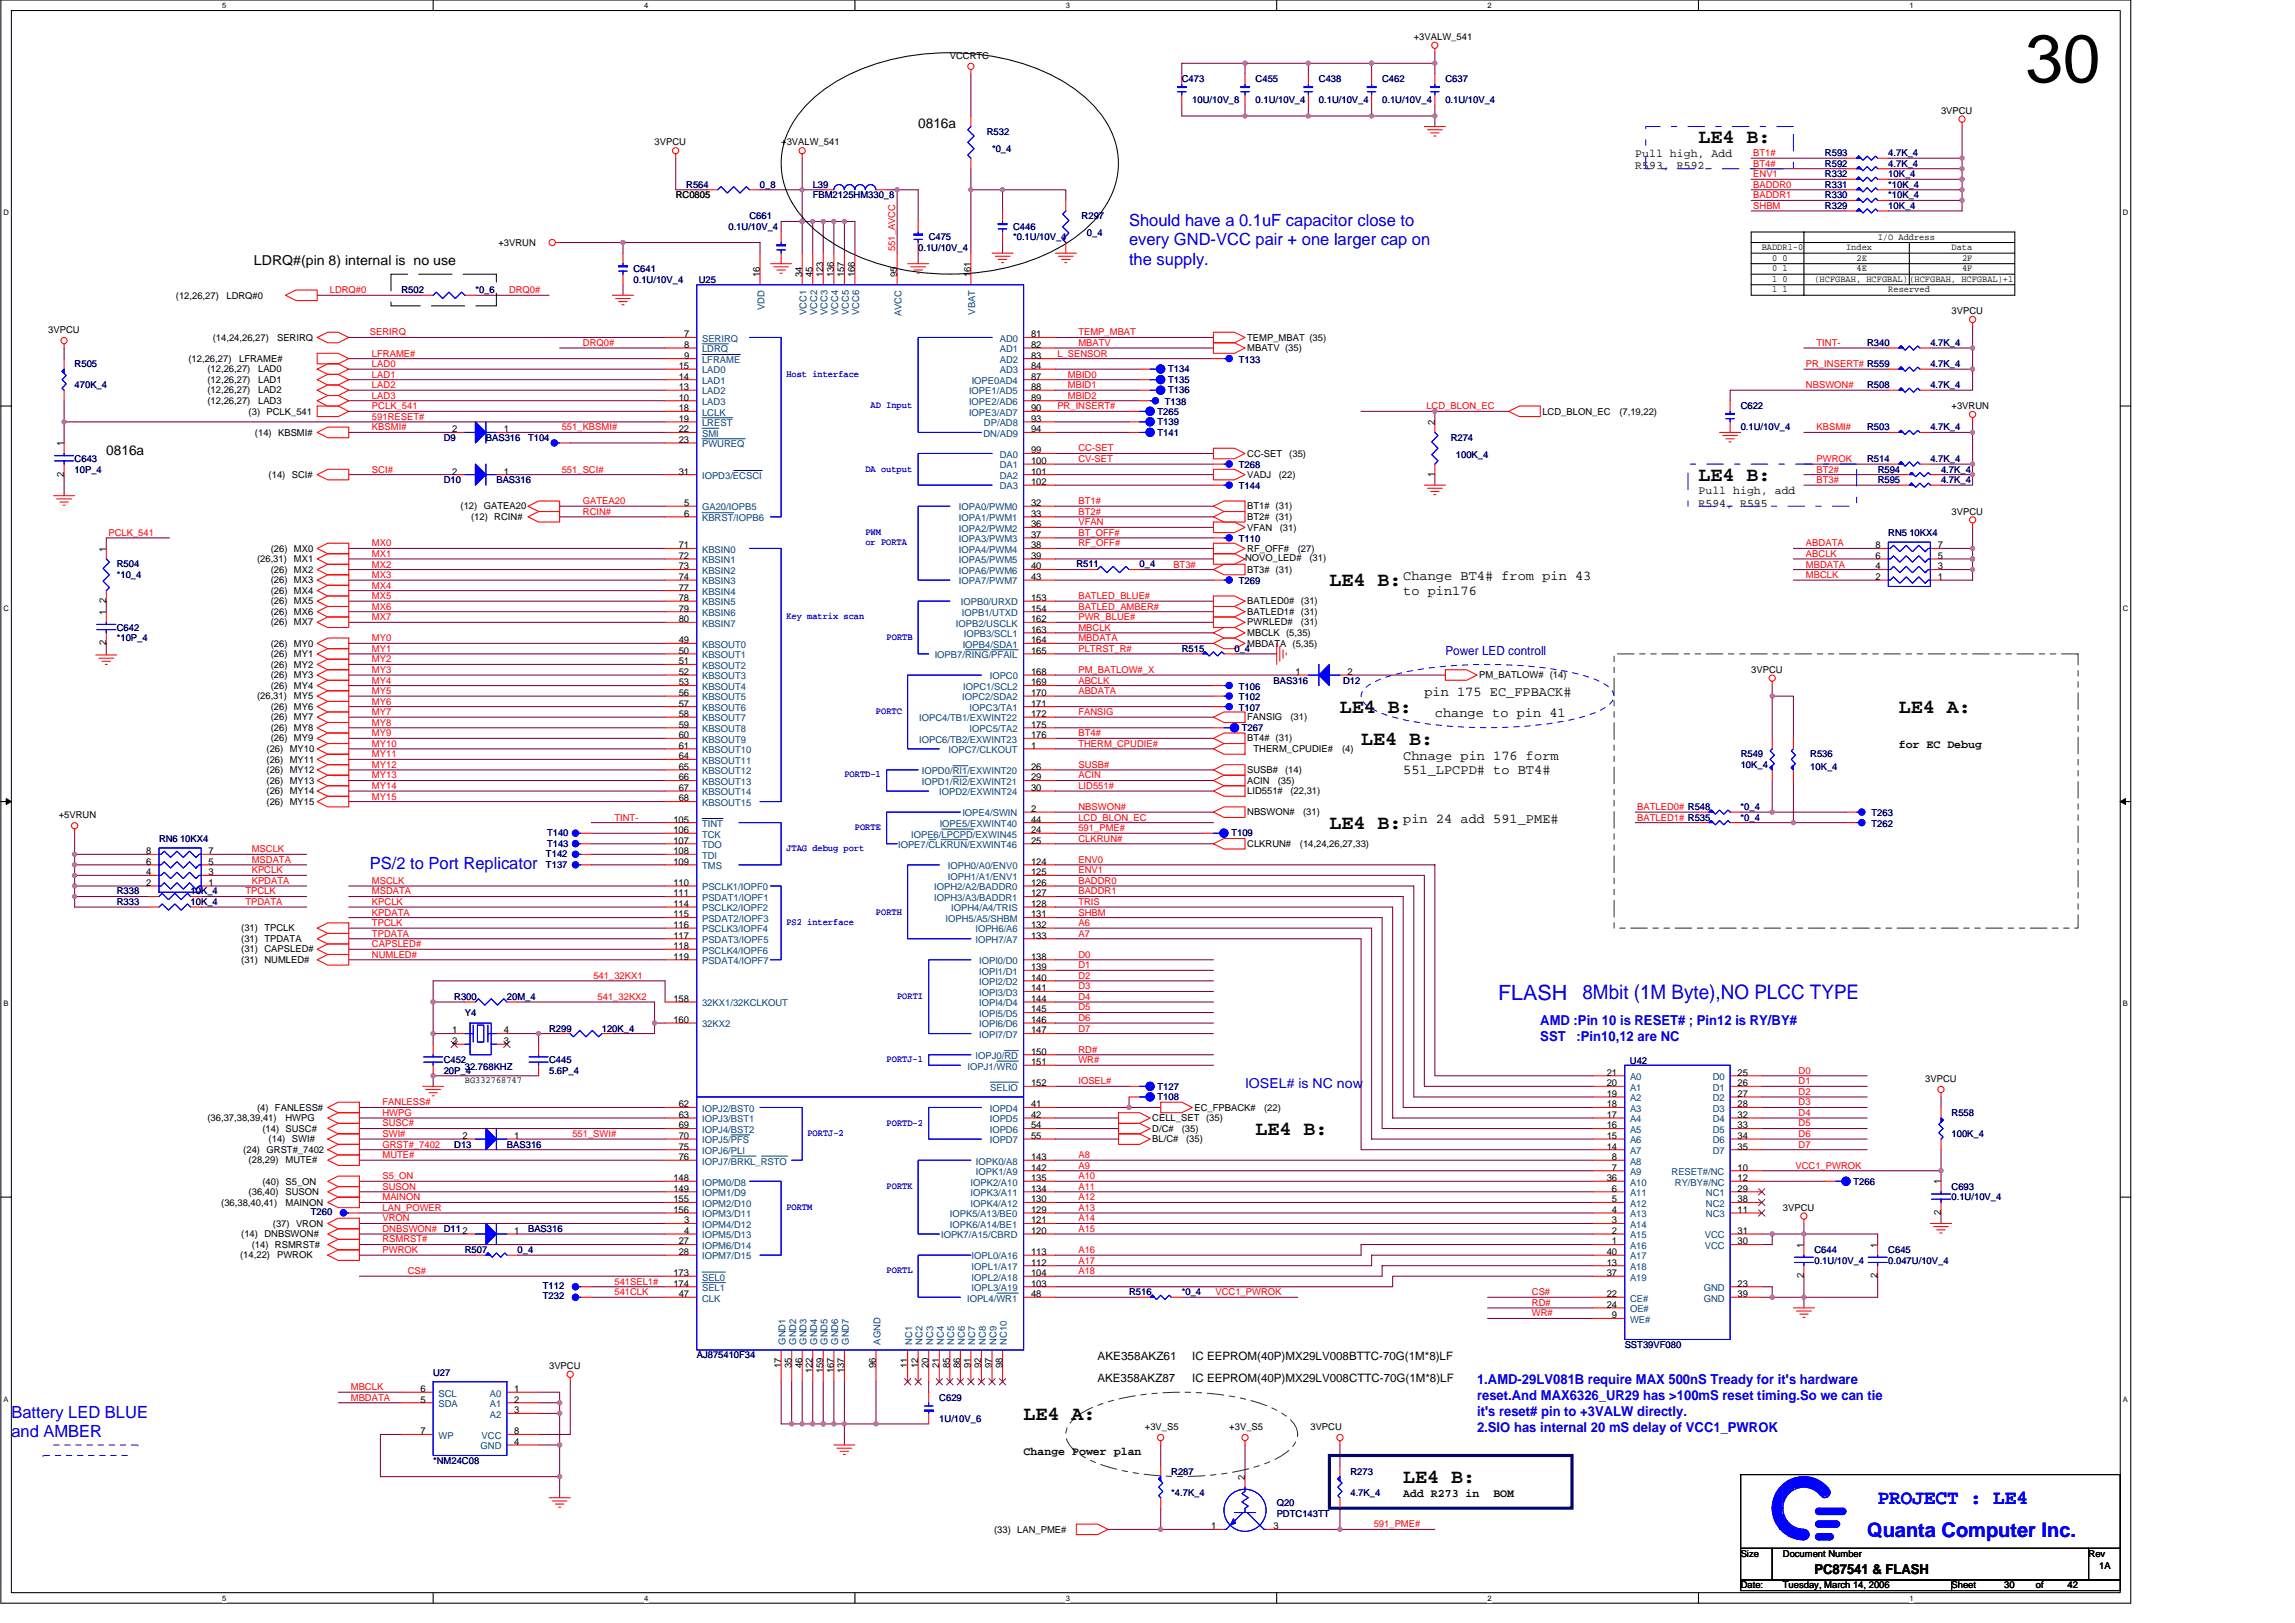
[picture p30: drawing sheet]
<svg xmlns="http://www.w3.org/2000/svg" width="420mm" height="297mm" viewBox="0 0 420 297" stroke-linecap="round" stroke-linejoin="round" font-family="sans-serif">
<defs><g id="words">
<text font-size="12.3" x="370.8" y="15">30</text>
<text font-size="3.9" fill="#00f" x="274.3" y="183">FLASH</text>
<g font-size="3.7">
<text x="310.9" y="26.2">LE4 B:</text>
<text x="310.9" y="88">LE4 B:</text>
<text x="243.4" y="107.3">LE4 B:</text>
<text x="245.3" y="130.5">LE4 B:</text>
<text x="347.6" y="130.5">LE4 A:</text>
<text x="249.2" y="136.3">LE4 B:</text>
<text x="243.4" y="151.7">LE4 B:</text>
<text x="229.9" y="207.7">LE4 B:</text>
<text x="187.4" y="259.8">LE4 A:</text>
<text x="256.9" y="271.4">LE4 B:</text>
</g>
<g font-size="3.7" fill="#00f">
<text x="289.7" y="182.8">8Mbit (1M Byte),NO PLCC TYPE</text>
<text x="343.8" y="275.3">PROJECT : LE4</text>
<text x="341.8" y="281.4">Quanta Computer Inc.</text>
</g>
<g font-size="3.1" fill="#00f">
<text x="206.7" y="41.4">Should have a 0.1uF capacitor close to</text>
<text x="206.7" y="44.9">every GND-VCC pair + one larger cap on</text>
<text x="206.7" y="48.4">the supply.</text>
<text x="67.7" y="159.1">PS/2 to Port Replicator</text>
<text x="2.1" y="259.5">Battery LED BLUE</text>
<text x="2.1" y="263">and AMBER</text>
</g>
<g font-size="2.5">
<text x="168.1" y="23.5">0816a</text>
<text x="46.5" y="48.6">LDRQ#(pin 8) internal is no use</text>
<text x="19.5" y="83.3">0816a</text>
<text x="256.9" y="106.2">Change BT4# from pin 43</text>
<text x="256.9" y="108.9">to pin176</text>
<text x="260.8" y="127.4">pin 175 EC_FPBACK#</text>
<text x="262.7" y="131.3">change to pin 41</text>
<text x="256.9" y="139">Chnage pin 176 form</text>
<text x="256.9" y="141.7">551_LPCPD# to BT4#</text>
<text x="256.9" y="150.6">pin 24 add 591_PME#</text>
<text x="332.2" y="288">PC87541 &amp; FLASH</text>
</g>
<g font-size="2.5" fill="#00f">
<text x="282" y="187.6">AMD :Pin 10 is RESET# ; Pin12 is RY/BY#</text>
<text x="282" y="190.6">SST</text>
<text x="288.6" y="190.6">:Pin10,12 are NC</text>
<text x="227.9" y="199.1">IOSEL# is NC now</text>
<text x="270.4" y="253.3">1.AMD-29LV081B require MAX 500nS Tready for it's hardware</text>
<text x="270.4" y="256.2">reset.And MAX6326_UR29 has &gt;100mS reset timing.So we can tie</text>
<text x="270.4" y="259.1">it's reset# pin to +3VALW directly.</text>
<text x="270.4" y="262.1">2.SIO has internal 20 mS delay of VCC1_PWROK</text>
</g>
<text font-size="2.3" fill="#00f" x="264.6" y="119.8">Power LED controll</text>
<g font-size="2.1">
<text x="299.4" y="28.7">Pull high, Add</text>
<text x="299.4" y="31">R593, R592</text>
<text x="310.9" y="90.5">Pull high, add</text>
<text x="310.9" y="92.8">R594, R595</text>
<text x="347.6" y="136.9">for EC Debug</text>
<text x="200.9" y="249">AKE358AKZ61</text>
<text x="218.3" y="249">IC EEPROM(40P)MX29LV008BTTC-70G(1M*8)LF</text>
<text x="200.9" y="252.9">AKE358AKZ87</text>
<text x="218.3" y="252.9">IC EEPROM(40P)MX29LV008CTTC-70G(1M*8)LF</text>
<text x="187.4" y="266.2">Change Power plan</text>
<text x="256.9" y="274">Add R273 in</text>
<text x="273.4" y="274">BOM</text>
</g>
<g font-size="1.7">
<text x="173.9" y="10.8">VCCRTC</text>
<text x="258.8" y="7.3">+3VALW_541</text>
<text x="355.4" y="20.8">3VPCU</text>
<text x="119.8" y="26.6">3VPCU</text>
<text x="143" y="26.6">+3VALW_541</text>
<text x="123.7" y="36.3">RC0805</text>
<text x="91.3" y="45">+3VRUN</text>
<text x="322.5" y="45.8">BADDR1-0</text>
<text x="324.5" y="47.7">0 0</text>
<text x="338" y="45.8">Index</text>
<text x="339.9" y="47.7">2E</text>
<text x="343.8" y="43.8">I/O Address</text>
<text x="357.3" y="45.8">Data</text>
<text x="359.2" y="47.7">2F</text>
<text x="139.1" y="50.8" transform="rotate(-90 139.1 50.8)">16</text>
<text x="146.8" y="50.8" transform="rotate(-90 146.8 50.8)">34</text>
<text x="148.8" y="50.8" transform="rotate(-90 148.8 50.8)">45</text>
<text x="150.7" y="50.8" transform="rotate(-90 150.7 50.8)">123</text>
<text x="152.6" y="50.8" transform="rotate(-90 152.6 50.8)">136</text>
<text x="154.6" y="50.8" transform="rotate(-90 154.6 50.8)">157</text>
<text x="156.5" y="50.8" transform="rotate(-90 156.5 50.8)">166</text>
<text x="164.2" y="50.8" transform="rotate(-90 164.2 50.8)">95</text>
<text x="177.7" y="50.8" transform="rotate(-90 177.7 50.8)">161</text>
<text x="324.5" y="51.6">1 0</text>
<text x="324.5" y="49.6">0 1</text>
<text x="324.5" y="53.5">1 1</text>
<text x="332.2" y="51.6">(HCFGBAH, HCFGBAL)(HCFGBAH, HCFGBAL)+1</text>
<text x="339.9" y="49.6">4E</text>
<text x="345.7" y="53.5">Reserved</text>
<text x="359.2" y="49.6">4F</text>
<text x="32.2" y="54.6">(12,26,27)</text>
<text x="41.5" y="54.6">LDRQ#0</text>
<text x="357.3" y="57.5">3VPCU</text>
<text x="8.8" y="61">3VPCU</text>
<text x="39" y="62.4">(14,24,26,27)</text>
<text x="50.7" y="62.4">SERIRQ</text>
<text x="125.2" y="65.6">9</text>
<text x="125.2" y="63.7">8</text>
<text x="125.2" y="61.7">7</text>
<text x="188.8" y="61.7">81</text>
<text x="188.8" y="63.7">82</text>
<text x="188.8" y="65.6">83</text>
<text x="228.3" y="62.4">TEMP_MBAT (35)</text>
<text x="228.3" y="64.3">MBATV (35)</text>
<text x="34.5" y="66.2">(12,26,27)</text>
<text x="38" y="68.1">(12,26,27)</text>
<text x="38" y="70.1">(12,26,27)</text>
<text x="43.8" y="66.2">LFRAME#</text>
<text x="47.3" y="68.1">LAD0</text>
<text x="47.3" y="70.1">LAD1</text>
<text x="124.3" y="67.5">15</text>
<text x="124.3" y="69.5">14</text>
<text x="124.3" y="71.4">13</text>
<text x="188.8" y="69.5">87</text>
<text x="188.8" y="67.5">84</text>
<text x="188.8" y="71.4">88</text>
<text x="38" y="72">(12,26,27)</text>
<text x="38" y="73.9">(12,26,27)</text>
<text x="45.5" y="75.9">(3) PCLK_541</text>
<text x="47.3" y="72">LAD2</text>
<text x="47.3" y="73.9">LAD3</text>
<text x="124.3" y="73.3">10</text>
<text x="124.3" y="75.3">18</text>
<text x="124.3" y="77.2">19</text>
<text x="188.8" y="77.2">93</text>
<text x="188.8" y="73.3">89</text>
<text x="188.8" y="75.3">90</text>
<text x="262.7" y="77.8" transform="rotate(-90 262.7 77.8)">2</text>
<text x="282.4" y="75.9">LCD_BLON_EC</text>
<text x="296.5" y="75.9">(7,19,22)</text>
<text x="357.3" y="74.9">+3VRUN</text>
<text x="11.7" y="81.6" transform="rotate(-90 11.7 81.6)">1</text>
<text x="46.7" y="79.7">(14) KBSMI#</text>
<text x="82.8" y="79.1">2</text>
<text x="92.2" y="79.1">1</text>
<text x="124.3" y="79.1">22</text>
<text x="124.3" y="81">23</text>
<text x="188.8" y="79.1">94</text>
<text x="188.8" y="83">99</text>
<text x="228.3" y="83.6">CC-SET</text>
<text x="236" y="83.6">(35)</text>
<text x="11.7" y="87.2" transform="rotate(-90 11.7 87.2)">2</text>
<text x="49.2" y="87.4">(14) SCI#</text>
<text x="82.8" y="86.8">2</text>
<text x="92.2" y="86.8">1</text>
<text x="124.3" y="86.8">31</text>
<text x="188.8" y="84.9">100</text>
<text x="188.8" y="86.8">101</text>
<text x="188.8" y="88.8">102</text>
<text x="228.3" y="87.4">VADJ</text>
<text x="234.1" y="87.4">(22)</text>
<text x="262.7" y="87.2" transform="rotate(-90 262.7 87.2)">1</text>
<text x="84.3" y="93.2">(12) GATEA20</text>
<text x="86.2" y="95.2">(12) RCIN#</text>
<text x="125.2" y="94.6">6</text>
<text x="125.2" y="92.6">5</text>
<text x="188.8" y="92.6">32</text>
<text x="188.8" y="94.6">33</text>
<text x="228.3" y="93.2">BT1# (31)</text>
<text x="228.3" y="95.2">BT2# (31)</text>
<text x="357.3" y="94.2">3VPCU</text>
<text x="19.4" y="100.9" transform="rotate(-90 19.4 100.9)">1</text>
<text x="49.6" y="101">(26) MX0</text>
<text x="124.3" y="100.4">71</text>
<text x="188.8" y="96.5">36</text>
<text x="188.8" y="98.4">37</text>
<text x="188.8" y="100.4">38</text>
<text x="228.3" y="101">RF_OFF#</text>
<text x="228.3" y="97.1">VFAN</text>
<text x="234.3" y="97.1">(31)</text>
<text x="237.6" y="101">(27)</text>
<text x="343.4" y="100.4">8</text>
<text x="354.8" y="100.4">7</text>
<text x="47.1" y="102.9">(26,31)</text>
<text x="49.6" y="104.8">(26) MX2</text>
<text x="49.6" y="106.7">(26) MX3</text>
<text x="53.8" y="102.9">MX1</text>
<text x="124.3" y="102.3">72</text>
<text x="124.3" y="104.2">73</text>
<text x="124.3" y="106.2">74</text>
<text x="188.8" y="102.3">39</text>
<text x="188.8" y="104.2">40</text>
<text x="188.8" y="106.2">43</text>
<text x="227.9" y="102.7">NOVO_LED#</text>
<text x="228.3" y="104.8">BT3# (31)</text>
<text x="239.7" y="102.7">(31)</text>
<text x="343.4" y="102.3">6</text>
<text x="343.4" y="104.2">4</text>
<text x="343.4" y="106.2">2</text>
<text x="354.8" y="106.2">1</text>
<text x="354.8" y="104.2">3</text>
<text x="354.8" y="102.3">5</text>
<text x="19.4" y="112.5" transform="rotate(-90 19.4 112.5)">1</text>
<text x="19.4" y="110.4" transform="rotate(-90 19.4 110.4)">2</text>
<text x="49.6" y="108.7">(26) MX4</text>
<text x="49.6" y="112.5">(26) MX6</text>
<text x="49.6" y="110.6">(26) MX5</text>
<text x="124.3" y="108.1">77</text>
<text x="124.3" y="110">78</text>
<text x="124.3" y="111.9">79</text>
<text x="124.3" y="113.9">80</text>
<text x="188.8" y="110">153</text>
<text x="188.8" y="111.9">154</text>
<text x="188.8" y="113.9">162</text>
<text x="228.3" y="110.6">BATLED0# (31)</text>
<text x="228.3" y="112.5">BATLED1# (31)</text>
<text x="19.4" y="118.1" transform="rotate(-90 19.4 118.1)">2</text>
<text x="49.6" y="114.5">(26) MX7</text>
<text x="49.6" y="118.3">(26) MY0</text>
<text x="124.3" y="117.7">49</text>
<text x="124.3" y="119.7">50</text>
<text x="188.8" y="117.7">164</text>
<text x="188.8" y="119.7">165</text>
<text x="188.8" y="115.8">163</text>
<text x="228.3" y="118.3">MBDATA (5,35)</text>
<text x="228.3" y="116.4">MBCLK (5,35)</text>
<text x="228.3" y="114.5">PWRLED#</text>
<text x="238.2" y="114.5">(31)</text>
<text x="49.6" y="120.3">(26) MY1</text>
<text x="49.6" y="122.2">(26) MY2</text>
<text x="49.6" y="124.1">(26) MY3</text>
<text x="124.3" y="121.6">51</text>
<text x="124.3" y="123.5">52</text>
<text x="124.3" y="125.5">53</text>
<text x="188.8" y="125.5">169</text>
<text x="188.8" y="123.5">168</text>
<text x="237.2" y="123.5">1</text>
<text x="246.7" y="123.5">2</text>
<text x="270.8" y="124.1">PM_BATLOW# (14)</text>
<text x="320.6" y="123.1">3VPCU</text>
<text x="47.1" y="128">(26,31)</text>
<text x="49.6" y="129.9">(26) MY6</text>
<text x="49.6" y="131.8">(26) MY7</text>
<text x="49.6" y="126">(26) MY4</text>
<text x="53.8" y="128">MY5</text>
<text x="124.3" y="127.4">56</text>
<text x="124.3" y="129.3">57</text>
<text x="124.3" y="131.2">58</text>
<text x="188.8" y="129.3">171</text>
<text x="188.8" y="127.4">170</text>
<text x="188.8" y="131.2">172</text>
<text x="228.3" y="131.8">FANSIG</text>
<text x="236.3" y="131.8">(31)</text>
<text x="48.8" y="137.6">(26) MY10</text>
<text x="49.6" y="135.7">(26) MY9</text>
<text x="49.6" y="133.8">(26) MY8</text>
<text x="124.3" y="133.2">59</text>
<text x="124.3" y="135.1">60</text>
<text x="124.3" y="137">61</text>
<text x="188.8" y="133.2">175</text>
<text x="188.8" y="135.1">176</text>
<text x="188.8" y="137">1</text>
<text x="228.3" y="135.7">BT4# (31)</text>
<text x="229.5" y="137.6">THERM_CPUDIE#</text>
<text x="245.7" y="137.6">(4)</text>
<text x="48.8" y="141.5">(26) MY12</text>
<text x="48.8" y="143.4">(26) MY13</text>
<text x="48.8" y="139.6">(26) MY11</text>
<text x="124.3" y="139">64</text>
<text x="124.3" y="140.9">65</text>
<text x="124.3" y="142.8">66</text>
<text x="188.8" y="140.9">26</text>
<text x="188.8" y="142.8">29</text>
<text x="228.3" y="143.4">ACIN</text>
<text x="228.3" y="141.5">SUSB#</text>
<text x="233.9" y="143.4">(35)</text>
<text x="235.3" y="141.5">(14)</text>
<text x="10.8" y="149.8">+5VRUN</text>
<text x="48.8" y="147.3">(26) MY15</text>
<text x="48.8" y="145.4">(26) MY14</text>
<text x="124.3" y="144.8">67</text>
<text x="124.3" y="146.7">68</text>
<text x="188.8" y="144.8">30</text>
<text x="188.8" y="148.6">2</text>
<text x="228.3" y="149.2">NBSWON#</text>
<text x="228.3" y="145.4">LID551#</text>
<text x="236.2" y="145.4">(22,31)</text>
<text x="238.6" y="149.2">(31)</text>
<text x="123.3" y="152.5">106</text>
<text x="123.3" y="154.4">107</text>
<text x="123.3" y="150.5">105</text>
<text x="188.8" y="150.5">44</text>
<text x="188.8" y="152.5">24</text>
<text x="188.8" y="154.4">25</text>
<text x="228.3" y="155">CLKRUN#</text>
<text x="238" y="155">(14,24,26,27,33)</text>
<text x="26.8" y="156.3">8</text>
<text x="26.8" y="158.3">6</text>
<text x="26.8" y="160.2">4</text>
<text x="38.2" y="160.2">3</text>
<text x="38.2" y="158.3">5</text>
<text x="38.2" y="156.3">7</text>
<text x="123.3" y="156.3">108</text>
<text x="123.3" y="158.3">109</text>
<text x="188.8" y="158.3">124</text>
<text x="188.8" y="160.2">125</text>
<text x="26.8" y="162.1">2</text>
<text x="38.2" y="162.1">1</text>
<text x="123.3" y="162.1">110</text>
<text x="123.3" y="164.1">111</text>
<text x="123.3" y="166">114</text>
<text x="123.3" y="167.9">115</text>
<text x="188.8" y="167.9">131</text>
<text x="188.8" y="162.1">126</text>
<text x="188.8" y="164.1">127</text>
<text x="188.8" y="166">128</text>
<text x="44.2" y="170.5">(31) TPCLK</text>
<text x="44.2" y="172.4">(31) TPDATA</text>
<text x="123.3" y="169.8">116</text>
<text x="123.3" y="171.8">117</text>
<text x="123.3" y="173.7">118</text>
<text x="188.8" y="169.8">132</text>
<text x="188.8" y="171.8">133</text>
<text x="44.2" y="176.2">(31) NUMLED#</text>
<text x="44.2" y="174.3">(31) CAPSLED#</text>
<text x="123.3" y="175.6">119</text>
<text x="188.8" y="175.6">138</text>
<text x="188.8" y="177.6">139</text>
<text x="188.8" y="179.5">140</text>
<text x="123.3" y="183.4">158</text>
<text x="188.8" y="181.4">141</text>
<text x="188.8" y="183.4">144</text>
<text x="188.8" y="185.3">145</text>
<text x="82.8" y="189.1">1</text>
<text x="82.8" y="191.1">2</text>
<text x="92.2" y="189.1">4</text>
<text x="92.2" y="191.1">3</text>
<text x="123.3" y="187.2">160</text>
<text x="188.8" y="187.2">146</text>
<text x="188.8" y="189.1">147</text>
<text x="188.8" y="193">150</text>
<text x="188.8" y="194.9">151</text>
<text x="294.1" y="196.9">21</text>
<text x="318.1" y="196.9">25</text>
<text x="47.1" y="203.3">(4) FANLESS#</text>
<text x="85.1" y="198.3">BG332768747</text>
<text x="124.3" y="202.7">62</text>
<text x="188.8" y="202.7">41</text>
<text x="188.8" y="198.8">152</text>
<text x="218.7" y="203.3">EC_FPBACK#</text>
<text x="231.4" y="203.3">(22)</text>
<text x="294.1" y="198.8">20</text>
<text x="294.1" y="200.7">19</text>
<text x="294.1" y="202.7">18</text>
<text x="318.1" y="198.8">26</text>
<text x="318.1" y="200.7">27</text>
<text x="318.1" y="202.7">28</text>
<text x="352.5" y="198.1">3VPCU</text>
<text x="38" y="205.2">(36,37,38,39,41)</text>
<text x="48" y="207.1">(14) SUSC#</text>
<text x="49.2" y="209.1">(14) SWI#</text>
<text x="52.3" y="205.2">HWPG</text>
<text x="84.7" y="208.4">2</text>
<text x="94.2" y="208.4">1</text>
<text x="124.3" y="204.6">63</text>
<text x="124.3" y="206.5">69</text>
<text x="124.3" y="208.4">70</text>
<text x="188.8" y="204.6">42</text>
<text x="188.8" y="206.5">54</text>
<text x="188.8" y="208.4">55</text>
<text x="211" y="209.1">BL/C#</text>
<text x="211" y="207.1">D/C#</text>
<text x="211" y="205.2">CELL_SET (35)</text>
<text x="216.4" y="207.1">(35)</text>
<text x="217.1" y="209.1">(35)</text>
<text x="294.1" y="204.6">17</text>
<text x="294.1" y="206.5">16</text>
<text x="294.1" y="208.4">15</text>
<text x="318.1" y="204.6">32</text>
<text x="318.1" y="206.5">33</text>
<text x="318.1" y="208.4">34</text>
<text x="44.5" y="211">(24) GRST#_7402</text>
<text x="45.5" y="212.9">(28,29)</text>
<text x="52.3" y="212.9">MUTE#</text>
<text x="124.3" y="210.4">75</text>
<text x="124.3" y="212.3">76</text>
<text x="188.8" y="212.3">143</text>
<text x="188.8" y="214.2">142</text>
<text x="294.1" y="210.4">14</text>
<text x="295.1" y="212.3">8</text>
<text x="295.1" y="214.2">7</text>
<text x="318.1" y="214.2">10</text>
<text x="318.1" y="210.4">35</text>
<text x="40.5" y="220.6">(36,38,40,41)</text>
<text x="45.5" y="218.7">(36,40)</text>
<text x="48" y="216.8">(40) S5_ON</text>
<text x="52.3" y="218.7">SUSON</text>
<text x="52.3" y="220.6">MAINON</text>
<text x="123.3" y="216.2">148</text>
<text x="123.3" y="218.1">149</text>
<text x="123.3" y="220">155</text>
<text x="123.3" y="222">156</text>
<text x="188.8" y="216.2">135</text>
<text x="188.8" y="218.1">134</text>
<text x="188.8" y="220">130</text>
<text x="188.8" y="222">129</text>
<text x="294.1" y="216.2">36</text>
<text x="295.1" y="218.1">6</text>
<text x="295.1" y="220">5</text>
<text x="295.1" y="222">4</text>
<text x="318.1" y="216.2">12</text>
<text x="318.1" y="218.1">29</text>
<text x="318.1" y="220">38</text>
<text x="318.1" y="222">11</text>
<text x="326.4" y="221.6">3VPCU</text>
<text x="355.3" y="216.8" transform="rotate(-90 355.3 216.8)">1</text>
<text x="44.2" y="226.4">(14) DNBSWON#</text>
<text x="50" y="224.5">(37) VRON</text>
<text x="84.7" y="225.8">2</text>
<text x="94.2" y="225.8">1</text>
<text x="124.3" y="227.8">27</text>
<text x="125.2" y="223.9">3</text>
<text x="125.2" y="225.8">4</text>
<text x="188.8" y="223.9">121</text>
<text x="188.8" y="225.8">120</text>
<text x="295.1" y="223.9">3</text>
<text x="295.1" y="225.8">2</text>
<text x="295.1" y="227.8">1</text>
<text x="318.1" y="227.8">30</text>
<text x="318.1" y="225.8">31</text>
<text x="355.3" y="222.4" transform="rotate(-90 355.3 222.4)">2</text>
<text x="44" y="230.3">(14,22)</text>
<text x="46.1" y="228.4">(14) RSMRST#</text>
<text x="50.7" y="230.3">PWROK</text>
<text x="123.3" y="233.6">173</text>
<text x="124.3" y="229.7">28</text>
<text x="188.8" y="229.7">113</text>
<text x="188.8" y="231.6">112</text>
<text x="188.8" y="233.6">104</text>
<text x="294.1" y="231.6">13</text>
<text x="294.1" y="229.7">40</text>
<text x="294.1" y="233.6">37</text>
<text x="330.2" y="234" transform="rotate(-90 330.2 234)">2</text>
<text x="330.2" y="228.4" transform="rotate(-90 330.2 228.4)">1</text>
<text x="343.7" y="234" transform="rotate(-90 343.7 234)">2</text>
<text x="343.7" y="228.4" transform="rotate(-90 343.7 228.4)">1</text>
<text x="123.3" y="235.5">174</text>
<text x="124.3" y="237.4">47</text>
<text x="188.8" y="235.5">103</text>
<text x="188.8" y="237.4">48</text>
<text x="294.1" y="237.4">22</text>
<text x="294.1" y="239.4">24</text>
<text x="318.1" y="237.4">39</text>
<text x="318.1" y="235.5">23</text>
<text x="295.1" y="241.3">9</text>
<text x="100.5" y="250.6">3VPCU</text>
<text x="143" y="250.3" transform="rotate(-90 143 250.3)">17</text>
<text x="144.9" y="250.3" transform="rotate(-90 144.9 250.3)">35</text>
<text x="146.8" y="250.3" transform="rotate(-90 146.8 250.3)">46</text>
<text x="148.8" y="251.3" transform="rotate(-90 148.8 251.3)">122</text>
<text x="150.7" y="251.3" transform="rotate(-90 150.7 251.3)">159</text>
<text x="152.6" y="251.3" transform="rotate(-90 152.6 251.3)">167</text>
<text x="154.6" y="251.3" transform="rotate(-90 154.6 251.3)">137</text>
<text x="160.3" y="250.3" transform="rotate(-90 160.3 250.3)">96</text>
<text x="166.1" y="250.3" transform="rotate(-90 166.1 250.3)">11</text>
<text x="168.1" y="250.3" transform="rotate(-90 168.1 250.3)">12</text>
<text x="170" y="250.3" transform="rotate(-90 170 250.3)">20</text>
<text x="171.9" y="250.3" transform="rotate(-90 171.9 250.3)">21</text>
<text x="173.9" y="250.3" transform="rotate(-90 173.9 250.3)">85</text>
<text x="175.8" y="250.3" transform="rotate(-90 175.8 250.3)">86</text>
<text x="177.7" y="250.3" transform="rotate(-90 177.7 250.3)">91</text>
<text x="179.7" y="250.3" transform="rotate(-90 179.7 250.3)">92</text>
<text x="181.6" y="250.3" transform="rotate(-90 181.6 250.3)">97</text>
<text x="183.5" y="250.3" transform="rotate(-90 183.5 250.3)">98</text>
<text x="77" y="254.8">6</text>
<text x="77" y="256.7">5</text>
<text x="94.2" y="254.8">1</text>
<text x="94.2" y="256.7">2</text>
<text x="77" y="262.5">7</text>
<text x="94.2" y="262.5">8</text>
<text x="94.2" y="258.7">3</text>
<text x="209.6" y="261.8">+3V_S5</text>
<text x="225.1" y="261.8">+3V_S5</text>
<text x="239.9" y="261.8">3VPCU</text>
<text x="94.2" y="264.4">4</text>
<text x="227.9" y="270.8" transform="rotate(-90 227.9 270.8)">2</text>
<text x="182" y="280.5">(33) LAN_PME#</text>
<text x="221.8" y="279.9">1</text>
<text x="233.2" y="279.9">3</text>
<text x="318.7" y="284.9">Size</text>
<text x="326.4" y="284.9">Document Number</text>
<text x="382.4" y="284.9">Rev</text>
<text x="384.3" y="287.2">1A</text>
<text x="318.7" y="290.7">Date:</text>
<text x="326.4" y="290.7">Tuesday, March 14, 2006</text>
<text x="357.3" y="290.7">Sheet</text>
<text x="366.9" y="290.7">30</text>
<text x="372.7" y="290.7">of</text>
<text x="378.5" y="290.7">42</text>
</g>
<g font-size="1.7" fill="#000080">
<text x="216.4" y="15">C473</text>
<text x="229.9" y="15">C455</text>
<text x="241.5" y="15">C438</text>
<text x="253" y="15">C462</text>
<text x="264.6" y="15">C637</text>
<text x="218.3" y="18.9">10U/10V_8</text>
<text x="229.9" y="18.9">0.1U/10V_4</text>
<text x="241.5" y="18.9">0.1U/10V_4</text>
<text x="253" y="18.9">0.1U/10V_4</text>
<text x="264.6" y="18.9">0.1U/10V_4</text>
<text x="180.6" y="24.7">R532</text>
<text x="181.6" y="27.8">*0_4</text>
<text x="334.1" y="28.6">R593</text>
<text x="345.7" y="28.6">4.7K_4</text>
<text x="125.6" y="34.4">R564</text>
<text x="139.1" y="34.4">0_8</text>
<text x="148.8" y="34.4">L39</text>
<text x="334.1" y="32.4">R332</text>
<text x="334.1" y="34.4">R331</text>
<text x="334.1" y="30.5">R592</text>
<text x="345.7" y="32.4">10K_4</text>
<text x="345.7" y="34.4">*10K_4</text>
<text x="345.7" y="30.5">4.7K_4</text>
<text x="137.2" y="40.2">C661</text>
<text x="148.8" y="36.3">FBM2125HM330_8</text>
<text x="198" y="40.2">R297</text>
<text x="334.1" y="36.3">R330</text>
<text x="334.1" y="38.2">R329</text>
<text x="345.7" y="36.3">*10K_4</text>
<text x="345.7" y="38.2">10K_4</text>
<text x="133.4" y="42.1">0.1U/10V_4</text>
<text x="168.1" y="45.9">0.1U/10V_4</text>
<text x="170" y="44">C475</text>
<text x="185.5" y="42.1">C446</text>
<text x="185.5" y="44">*0.1U/10V_4</text>
<text x="199" y="43.2">0_4</text>
<text x="73.5" y="53.7">R502</text>
<text x="87" y="53.7">*0_6</text>
<text x="116" y="49.8">C641</text>
<text x="116" y="51.7">0.1U/10V_4</text>
<text x="127.9" y="51.7">U25</text>
<text x="341.8" y="63.3">R340</text>
<text x="353.4" y="63.3">4.7K_4</text>
<text x="13.7" y="67.2">R505</text>
<text x="13.7" y="71">470K_4</text>
<text x="213.9" y="68.1">T134</text>
<text x="213.9" y="70.1">T135</text>
<text x="226.8" y="66.4">T133</text>
<text x="341.8" y="71">R508</text>
<text x="353.4" y="71">4.7K_4</text>
<text x="353.4" y="67.2">4.7K_4</text>
<text x="211.9" y="75.9">T265</text>
<text x="211.9" y="77.8">T139</text>
<text x="213.3" y="74.1">T138</text>
<text x="213.9" y="72">T136</text>
<text x="318.7" y="74.9">C622</text>
<text x="81.2" y="80.7">D9</text>
<text x="89" y="80.7">BAS316</text>
<text x="96.7" y="80.7">T104</text>
<text x="211.9" y="79.7">T141</text>
<text x="265.6" y="80.7">R274</text>
<text x="266.5" y="83.8">100K_4</text>
<text x="318.7" y="78.8">0.1U/10V_4</text>
<text x="341.8" y="78.8">R503</text>
<text x="353.4" y="78.8">4.7K_4</text>
<text x="13.7" y="84.5">C643</text>
<text x="13.7" y="86.5">10P_4</text>
<text x="81.2" y="88.4">D10</text>
<text x="90.9" y="88.4">BAS316</text>
<text x="226.8" y="85.7">T268</text>
<text x="226.8" y="89.6">T144</text>
<text x="341.8" y="84.5">R514</text>
<text x="343.8" y="86.5">R594</text>
<text x="343.8" y="88.4">R595</text>
<text x="353.4" y="84.5">4.7K_4</text>
<text x="355.4" y="86.5">4.7K_4</text>
<text x="355.4" y="88.4">4.7K_4</text>
<text x="226.8" y="99.2">T110</text>
<text x="345.7" y="98.1">RN5 10KX4</text>
<text x="21.4" y="103.8">R504</text>
<text x="21.4" y="105.8">*10_4</text>
<text x="197.1" y="103.8">R511</text>
<text x="208.6" y="103.8">0_4</text>
<text x="226.8" y="106.9">T269</text>
<text x="21.4" y="115.4">C642</text>
<text x="21.4" y="117.4">*10P_4</text>
<text x="216.4" y="119.3">R515</text>
<text x="226" y="119.3">0_4</text>
<text x="233.2" y="125.1">BAS316</text>
<text x="245.9" y="125.1">D12</text>
<text x="226.8" y="126.2">T106</text>
<text x="226.8" y="128.2">T102</text>
<text x="226.8" y="130.1">T107</text>
<text x="227.4" y="133.8">T267</text>
<text x="318.7" y="138.6">R549</text>
<text x="318.7" y="140.5">10K_4</text>
<text x="331.4" y="138.6">R536</text>
<text x="331.4" y="140.9">10K_4</text>
<text x="318.7" y="148.3">*0_4</text>
<text x="342.6" y="149.4">T263</text>
<text x="29.1" y="154.1">RN6 10KX4</text>
<text x="100.1" y="153.1">T140</text>
<text x="100.1" y="155">T143</text>
<text x="225.4" y="153.1">T109</text>
<text x="318.7" y="150.2">*0_4</text>
<text x="342.6" y="151.3">T262</text>
<text x="100" y="156.9">T142</text>
<text x="100" y="158.9">T137</text>
<text x="21.4" y="165.6">R333</text>
<text x="21.4" y="163.7">R338</text>
<text x="34.9" y="165.6">10K_4</text>
<text x="34.9" y="163.7">10K_4</text>
<text x="83.2" y="183">R300</text>
<text x="85.1" y="185.9">Y4</text>
<text x="92.8" y="183">20M_4</text>
<text x="100.5" y="188.8">R299</text>
<text x="110.2" y="188.8">120K_4</text>
<text x="81.2" y="194.6">C452</text>
<text x="81.2" y="196.5">20P_4</text>
<text x="85.1" y="195.7">32.768KHZ</text>
<text x="100.5" y="194.6">C445</text>
<text x="100.5" y="196.5">5.6P_4</text>
<text x="298.4" y="194.8">U42</text>
<text x="211.9" y="199.4">T127</text>
<text x="211.9" y="201.3">T108</text>
<text x="357.3" y="204.2">R558</text>
<text x="357.3" y="208.1">100K_4</text>
<text x="83.2" y="210">D13</text>
<text x="92.8" y="210">BAS316</text>
<text x="339.3" y="216.8">T266</text>
<text x="357.3" y="217.7">C693</text>
<text x="357.3" y="219.7">0.1U/10V_4</text>
<text x="56.9" y="222.4">T260</text>
<text x="81.2" y="225.5">D11</text>
<text x="96.7" y="225.5">BAS316</text>
<text x="85.1" y="229.3">R507</text>
<text x="94.8" y="229.3">0_4</text>
<text x="332.2" y="229.3">C644</text>
<text x="332.2" y="231.3">0.1U/10V_4</text>
<text x="345.7" y="229.3">C645</text>
<text x="345.7" y="231.3">0.047U/10V_4</text>
<text x="99.4" y="237.8">T232</text>
<text x="99.4" y="235.9">T112</text>
<text x="206.7" y="237">R516</text>
<text x="216.4" y="237">*0_4</text>
<text x="79.3" y="251.9">U27</text>
<text x="127.6" y="248.6">AJ875410F34</text>
<text x="297.4" y="246.7">SST39VF080</text>
<text x="172" y="256.3">C629</text>
<text x="172" y="260.2">1U/10V_6</text>
<text x="79.3" y="267.9">*NM24C08</text>
<text x="214.4" y="269.9">R287</text>
<text x="247.2" y="269.9">R273</text>
<text x="214.4" y="273.7">*4.7K_4</text>
<text x="233.7" y="275.7">Q20</text>
<text x="247.2" y="273.7">4.7K_4</text>
<text x="233.7" y="277.6">PDTC143TT</text>
</g>
<g font-size="1.7" fill="#f00">
<text x="321" y="28.6">BT1#</text>
<text x="321" y="34.4">BADDR0</text>
<text x="321" y="32.4">ENV1</text>
<text x="321" y="30.5">BT4#</text>
<text x="321" y="38.2">SHBM</text>
<text x="321" y="36.3">BADDR1</text>
<text x="163.9" y="46" transform="rotate(-90 163.9 46)">551_AVCC</text>
<text x="60.4" y="53.7">LDRQ#0</text>
<text x="93.2" y="53.7">DRQ0#</text>
<text x="67.7" y="61.4">SERIRQ</text>
<text x="68.1" y="65.3">LFRAME#</text>
<text x="106.7" y="63.3">DRQ0#</text>
<text x="193.6" y="65.3">L_SENSOR</text>
<text x="197.4" y="61.4">TEMP_MBAT</text>
<text x="197.4" y="63.3">MBATV</text>
<text x="332.6" y="63.3">TINT-</text>
<text x="68.1" y="69.1">LAD1</text>
<text x="68.1" y="67.2">LAD0</text>
<text x="68.1" y="71">LAD2</text>
<text x="195.5" y="69.1">MBID0</text>
<text x="195.5" y="71">MBID1</text>
<text x="330.6" y="67.2">PR_INSERT# R559</text>
<text x="330.6" y="71">NBSWON#</text>
<text x="68.1" y="74.9">PCLK_541</text>
<text x="68.1" y="76.8">591RESET#</text>
<text x="68.1" y="73">LAD3</text>
<text x="193.6" y="74.9">PR_INSERT#</text>
<text x="195.5" y="73">MBID2</text>
<text x="261.1" y="74.9">LCD_BLON_EC</text>
<text x="68.1" y="78.8">KBSMI#</text>
<text x="102.8" y="78.8">551_KBSMI#</text>
<text x="197.4" y="82.6">CC-SET</text>
<text x="332.6" y="78.8">KBSMI#</text>
<text x="68.1" y="86.5">SCI#</text>
<text x="102.8" y="86.5">551_SCI#</text>
<text x="197.4" y="84.6">CV-SET</text>
<text x="332.6" y="84.6">PWROK</text>
<text x="332.6" y="86.5">BT2#</text>
<text x="332.6" y="88.4">BT3#</text>
<text x="106.7" y="94.2">RCIN#</text>
<text x="106.7" y="92.3">GATEA20</text>
<text x="197.4" y="92.3">BT1#</text>
<text x="197.4" y="94.2">BT2#</text>
<text x="19.8" y="98.1">PCLK_541</text>
<text x="68.1" y="100">MX0</text>
<text x="68.1" y="101.9">MX1</text>
<text x="197.4" y="96.1">VFAN</text>
<text x="197.4" y="98.1">BT_OFF#</text>
<text x="197.4" y="100">RF_OFF#</text>
<text x="330.6" y="101.9">ABCLK</text>
<text x="330.6" y="100">ABDATA</text>
<text x="68.1" y="105.8">MX3</text>
<text x="68.1" y="107.7">MX4</text>
<text x="68.1" y="103.9">MX2</text>
<text x="214.8" y="103.9">BT3#</text>
<text x="330.6" y="103.9">MBDATA</text>
<text x="330.6" y="105.8">MBCLK</text>
<text x="68.1" y="111.6">MX6</text>
<text x="68.1" y="113.5">MX7</text>
<text x="68.1" y="109.6">MX5</text>
<text x="197.4" y="113.5">PWR_BLUE#</text>
<text x="197.4" y="109.6">BATLED_BLUE#</text>
<text x="197.4" y="111.6">BATLED_AMBER#</text>
<text x="68.1" y="117.4">MY0</text>
<text x="68.1" y="119.3">MY1</text>
<text x="197.4" y="117.4">MBDATA</text>
<text x="197.4" y="115.4">MBCLK</text>
<text x="197.4" y="119.3">PLTRST_R#</text>
<text x="68.1" y="121.2">MY2</text>
<text x="68.1" y="123.2">MY3</text>
<text x="68.1" y="125.1">MY4</text>
<text x="197.4" y="123.2">PM_BATLOW#_X</text>
<text x="197.4" y="125.1">ABCLK</text>
<text x="68.1" y="130.9">MY7</text>
<text x="68.1" y="128.9">MY6</text>
<text x="68.1" y="127">MY5</text>
<text x="197.4" y="127">ABDATA</text>
<text x="197.4" y="130.9">FANSIG</text>
<text x="68.1" y="134.7">MY9</text>
<text x="68.1" y="132.8">MY8</text>
<text x="68.1" y="136.7">MY10</text>
<text x="197.4" y="136.7">THERM_CPUDIE#</text>
<text x="197.4" y="134.7">BT4#</text>
<text x="68.1" y="140.5">MY12</text>
<text x="68.1" y="138.6">MY11</text>
<text x="68.1" y="142.5">MY13</text>
<text x="197.4" y="142.5">ACIN</text>
<text x="197.4" y="140.5">SUSB#</text>
<text x="68.1" y="146.3">MY15</text>
<text x="68.1" y="144.4">MY14</text>
<text x="197.4" y="148.3">NBSWON#</text>
<text x="197.4" y="144.4">LID551#</text>
<text x="299.8" y="148.3">BATLED0# R548</text>
<text x="46.1" y="156">MSCLK</text>
<text x="112.5" y="150.2">TINT-</text>
<text x="197.4" y="154.1">CLKRUN#</text>
<text x="197.4" y="150.2">LCD_BLON_EC</text>
<text x="197.4" y="152.1">591_PME#</text>
<text x="299.8" y="150.2">BATLED1# R535</text>
<text x="46.1" y="161.8">KPDATA</text>
<text x="46.1" y="159.8">KPCLK</text>
<text x="46.1" y="157.9">MSDATA</text>
<text x="68.1" y="161.8">MSCLK</text>
<text x="197.4" y="161.8">BADDR0</text>
<text x="197.4" y="159.8">ENV1</text>
<text x="197.4" y="157.9">ENV0</text>
<text x="44.9" y="165.6">TPDATA</text>
<text x="44.9" y="163.7">TPCLK</text>
<text x="68.1" y="165.6">KPCLK</text>
<text x="68.1" y="163.7">MSDATA</text>
<text x="68.1" y="167.6">KPDATA</text>
<text x="197.4" y="163.7">BADDR1</text>
<text x="197.4" y="167.6">SHBM</text>
<text x="197.4" y="165.6">TRIS</text>
<text x="68.1" y="173.4">CAPSLED#</text>
<text x="68.1" y="169.5">TPCLK</text>
<text x="68.1" y="171.4">TPDATA</text>
<text x="197.4" y="169.5">A6</text>
<text x="197.4" y="171.4">A7</text>
<text x="68.1" y="175.3">NUMLED#</text>
<text x="108.6" y="179.1">541_32KX1</text>
<text x="197.4" y="177.2">D1</text>
<text x="197.4" y="179.1">D2</text>
<text x="197.4" y="175.3">D0</text>
<text x="109.4" y="183">541_32KX2</text>
<text x="197.4" y="183">D4</text>
<text x="197.4" y="184.9">D5</text>
<text x="197.4" y="181.1">D3</text>
<text x="197.4" y="186.9">D6</text>
<text x="197.4" y="188.8">D7</text>
<text x="197.4" y="192.7">RD#</text>
<text x="197.4" y="194.6">WR#</text>
<text x="329.3" y="196.5">D0</text>
<text x="70" y="202.3">FANLESS#</text>
<text x="197.4" y="198.4">IOSEL#</text>
<text x="329.3" y="198.4">D1</text>
<text x="329.3" y="200.4">D2</text>
<text x="329.3" y="202.3">D3</text>
<text x="70" y="204.2">HWPG</text>
<text x="70" y="206.2">SUSC#</text>
<text x="70" y="208.1">SWI#</text>
<text x="104.8" y="208.1">551_SWI#</text>
<text x="329.3" y="204.2">D4</text>
<text x="329.3" y="208.1">D6</text>
<text x="329.3" y="206.2">D5</text>
<text x="70" y="215.8">S5_ON</text>
<text x="70" y="212">MUTE#</text>
<text x="70" y="210">GRST#_7402</text>
<text x="197.4" y="215.8">A10</text>
<text x="197.4" y="212">A8</text>
<text x="197.4" y="213.9">A9</text>
<text x="328.7" y="213.9">VCC1_PWROK</text>
<text x="329.3" y="210">D7</text>
<text x="70" y="217.7">SUSON</text>
<text x="70" y="219.7">MAINON</text>
<text x="70" y="221.6">LAN_POWER</text>
<text x="197.4" y="221.6">A13</text>
<text x="197.4" y="217.7">A11</text>
<text x="197.4" y="219.7">A12</text>
<text x="70" y="223.5">VRON</text>
<text x="70" y="227.4">RSMRST#</text>
<text x="70" y="225.5">DNBSWON#</text>
<text x="197.4" y="225.5">A15</text>
<text x="197.4" y="223.5">A14</text>
<text x="70" y="229.3">PWROK</text>
<text x="74.7" y="233.2">CS#</text>
<text x="197.4" y="233.2">A18</text>
<text x="197.4" y="231.3">A17</text>
<text x="197.4" y="229.3">A16</text>
<text x="112.5" y="235.1">541SEL1#</text>
<text x="112.5" y="237">541CLK</text>
<text x="222.5" y="237">VCC1_PWROK</text>
<text x="280.4" y="237">CS#</text>
<text x="280.4" y="239">RD#</text>
<text x="280.4" y="240.9">WR#</text>
<text x="64.2" y="256.3">MBDATA</text>
<text x="64.2" y="254.4">MBCLK</text>
<text x="251.5" y="279.5">591_PME#</text>
</g>
<g font-size="1.7" fill="#004080">
<text x="139.9" y="56.7" transform="rotate(-90 139.9 56.7)">VDD</text>
<text x="147.7" y="57.7" transform="rotate(-90 147.7 57.7)">VCC1</text>
<text x="149.6" y="57.7" transform="rotate(-90 149.6 57.7)">VCC2</text>
<text x="151.5" y="57.7" transform="rotate(-90 151.5 57.7)">VCC3</text>
<text x="153.5" y="57.7" transform="rotate(-90 153.5 57.7)">VCC4</text>
<text x="155.4" y="57.7" transform="rotate(-90 155.4 57.7)">VCC5</text>
<text x="157.3" y="57.7" transform="rotate(-90 157.3 57.7)">VCC6</text>
<text x="165" y="57.9" transform="rotate(-90 165 57.9)">AVCC</text>
<text x="178.6" y="57.6" transform="rotate(-90 178.6 57.6)">VBAT</text>
<text x="128.5" y="62.5">SERIRQ</text>
<text x="128.5" y="64.5">LDRQ</text>
<text x="183" y="62.5">AD0</text>
<text x="183" y="64.5">AD1</text>
<text x="128.5" y="68.3">LAD0</text>
<text x="128.5" y="70.3">LAD1</text>
<text x="128.5" y="66.4">LFRAME</text>
<text x="177.9" y="70.3">IOPE0AD4</text>
<text x="183" y="66.4">AD2</text>
<text x="183" y="68.3">AD3</text>
<text x="128.5" y="72.2">LAD2</text>
<text x="128.5" y="74.1">LAD3</text>
<text x="128.5" y="78">LREST</text>
<text x="128.5" y="76.1">LCLK</text>
<text x="177.4" y="72.2">IOPE1/AD5</text>
<text x="177.4" y="74.1">IOPE2/AD6</text>
<text x="177.4" y="76.1">IOPE3/AD7</text>
<text x="180.1" y="78">DP/AD8</text>
<text x="128.5" y="79.9">SMI</text>
<text x="128.5" y="81.9">PWUREQ</text>
<text x="180.1" y="79.9">DN/AD9</text>
<text x="183" y="83.8">DA0</text>
<text x="128.5" y="87.7">IOPD3/ECSCI</text>
<text x="183" y="85.7">DA1</text>
<text x="183" y="87.7">DA2</text>
<text x="183" y="89.6">DA3</text>
<text x="128.5" y="93.4">GA20/IOPB5</text>
<text x="128.5" y="95.4">KBRST/IOPB6</text>
<text x="175.5" y="93.4">IOPA0/PWM0</text>
<text x="175.5" y="95.4">IOPA1/PWM1</text>
<text x="128.5" y="101.2">KBSIN0</text>
<text x="175.5" y="97.3">IOPA2/PWM2</text>
<text x="175.5" y="99.2">IOPA3/PWM3</text>
<text x="175.5" y="101.2">IOPA4/PWM4</text>
<text x="128.5" y="103.1">KBSIN1</text>
<text x="128.5" y="105">KBSIN2</text>
<text x="128.5" y="107">KBSIN3</text>
<text x="175.5" y="103.1">IOPA5/PWM5</text>
<text x="175.5" y="105">IOPA6/PWM6</text>
<text x="175.5" y="107">IOPA7/PWM7</text>
<text x="128.5" y="108.9">KBSIN4</text>
<text x="128.5" y="110.8">KBSIN5</text>
<text x="128.5" y="112.7">KBSIN6</text>
<text x="175.9" y="110.8">IOPB0/URXD</text>
<text x="176.1" y="112.7">IOPB1/UTXD</text>
<text x="128.5" y="114.7">KBSIN7</text>
<text x="128.5" y="118.5">KBSOUT0</text>
<text x="175" y="114.7">IOPB2/USCLK</text>
<text x="176.2" y="118.5">IOPB4/SDA1</text>
<text x="176.4" y="116.6">IOPB3/SCL1</text>
<text x="128.5" y="120.5">KBSOUT1</text>
<text x="128.5" y="122.4">KBSOUT2</text>
<text x="128.5" y="124.3">KBSOUT3</text>
<text x="171.1" y="120.5">IOPB7/RING/PFAIL</text>
<text x="181.2" y="124.3">IOPC0</text>
<text x="128.5" y="126.3">KBSOUT4</text>
<text x="128.5" y="128.2">KBSOUT5</text>
<text x="128.5" y="130.1">KBSOUT6</text>
<text x="176.2" y="128.2">IOPC2/SDA2</text>
<text x="176.3" y="126.3">IOPC1/SCL2</text>
<text x="177.5" y="130.1">IOPC3/TA1</text>
<text x="128.5" y="132">KBSOUT7</text>
<text x="128.5" y="134">KBSOUT8</text>
<text x="128.5" y="135.9">KBSOUT9</text>
<text x="128.5" y="137.8">KBSOUT10</text>
<text x="168.3" y="132">IOPC4/TB1/EXWINT22</text>
<text x="168.3" y="135.9">IOPC6/TB2/EXWINT23</text>
<text x="173.7" y="137.8">IOPC7/CLKOUT</text>
<text x="177.5" y="134">IOPC5/TA2</text>
<text x="128.5" y="139.8">KBSOUT11</text>
<text x="128.5" y="141.7">KBSOUT12</text>
<text x="128.5" y="143.6">KBSOUT13</text>
<text x="168.8" y="141.7">IOPD0/RI1/EXWINT20</text>
<text x="168.8" y="143.6">IOPD1/RI2/EXWINT21</text>
<text x="128.5" y="145.6">KBSOUT14</text>
<text x="128.5" y="147.5">KBSOUT15</text>
<text x="171.9" y="145.6">IOPD2/EXWINT24</text>
<text x="176.2" y="149.4">IOPE4/SWIN</text>
<text x="128.5" y="153.3">TCK</text>
<text x="128.5" y="155.2">TDO</text>
<text x="128.5" y="151.3">TINT</text>
<text x="164.4" y="155.2">IOPE7/CLKRUN/EXWINT46</text>
<text x="166.8" y="153.3">IOPE6/LPCPD/EXWIN45</text>
<text x="172" y="151.3">IOPE5/EXWINT40</text>
<text x="128.5" y="157.1">TDI</text>
<text x="128.5" y="159.1">TMS</text>
<text x="173.5" y="159.1">IOPH0/A0/ENV0</text>
<text x="173.5" y="161">IOPH1/A1/ENV1</text>
<text x="128.5" y="162.9">PSCLK1/IOPF0</text>
<text x="128.5" y="164.9">PSDAT1/IOPF1</text>
<text x="128.5" y="166.8">PSCLK2/IOPF2</text>
<text x="171" y="162.9">IOPH2/A2/BADDR0</text>
<text x="171" y="164.9">IOPH3/A3/BADDR1</text>
<text x="174.1" y="166.8">IOPH4/A4/TRIS</text>
<text x="128.5" y="168.7">PSDAT2/IOPF3</text>
<text x="128.5" y="170.6">PSCLK3/IOPF4</text>
<text x="128.5" y="172.6">PSDAT3/IOPF5</text>
<text x="173.1" y="168.7">IOPH5/A5/SHBM</text>
<text x="178.6" y="170.6">IOPH6/A6</text>
<text x="178.6" y="172.6">IOPH7/A7</text>
<text x="128.5" y="174.5">PSCLK4/IOPF6</text>
<text x="128.5" y="176.4">PSDAT4/IOPF7</text>
<text x="179.2" y="176.4">IOPI0/D0</text>
<text x="179.2" y="178.4">IOPI1/D1</text>
<text x="128.5" y="184.2">32KX1/32KCLKOUT</text>
<text x="179.2" y="180.3">IOPI2/D2</text>
<text x="179.2" y="182.2">IOPI3/D3</text>
<text x="179.2" y="184.2">IOPI4/D4</text>
<text x="128.5" y="188">32KX2</text>
<text x="179.2" y="186.1">IOPI5/D5</text>
<text x="179.2" y="188">IOPI6/D6</text>
<text x="179.2" y="189.9">IOPI7/D7</text>
<text x="177.2" y="195.7">IOPJ1/WR0</text>
<text x="178.6" y="193.8">IOPJ0/RD</text>
<text x="298.4" y="197.7">A0</text>
<text x="313.6" y="197.7">D0</text>
<text x="128.5" y="203.5">IOPJ2/BST0</text>
<text x="181.2" y="203.5">IOPD4</text>
<text x="181.3" y="199.6">SELIO</text>
<text x="298.4" y="199.6">A1</text>
<text x="298.4" y="201.5">A2</text>
<text x="298.4" y="203.5">A3</text>
<text x="313.6" y="199.6">D1</text>
<text x="313.6" y="201.5">D2</text>
<text x="313.6" y="203.5">D3</text>
<text x="128.5" y="205.4">IOPJ3/BST1</text>
<text x="128.5" y="207.3">IOPJ4/BST2</text>
<text x="128.5" y="209.3">IOPJ5/PFS</text>
<text x="181.2" y="205.4">IOPD5</text>
<text x="181.2" y="207.3">IOPD6</text>
<text x="181.2" y="209.3">IOPD7</text>
<text x="298.4" y="205.4">A4</text>
<text x="298.4" y="207.3">A5</text>
<text x="298.4" y="209.3">A6</text>
<text x="313.6" y="205.4">D4</text>
<text x="313.6" y="207.3">D5</text>
<text x="313.6" y="209.3">D6</text>
<text x="128.5" y="211.2">IOPJ6/PLI</text>
<text x="128.5" y="213.1">IOPJ7/BRKL_RSTO</text>
<text x="178.7" y="213.1">IOPK0/A8</text>
<text x="178.7" y="215.1">IOPK1/A9</text>
<text x="298.4" y="211.2">A7</text>
<text x="298.4" y="213.1">A8</text>
<text x="298.4" y="215.1">A9</text>
<text x="306" y="215.1">RESET#/NC</text>
<text x="313.6" y="211.2">D7</text>
<text x="128.5" y="217">IOPM0/D8</text>
<text x="128.5" y="218.9">IOPM1/D9</text>
<text x="128.5" y="220.9">IOPM2/D10</text>
<text x="177.7" y="217">IOPK2/A10</text>
<text x="177.7" y="218.9">IOPK3/A11</text>
<text x="177.7" y="220.9">IOPK4/A12</text>
<text x="298.4" y="217">A10</text>
<text x="298.4" y="218.9">A11</text>
<text x="298.4" y="220.9">A12</text>
<text x="306.6" y="217">RY/BY#/NC</text>
<text x="312.3" y="218.9">NC1</text>
<text x="312.3" y="220.9">NC2</text>
<text x="128.5" y="222.8">IOPM3/D11</text>
<text x="128.5" y="224.7">IOPM4/D12</text>
<text x="128.5" y="226.6">IOPM5/D13</text>
<text x="172.3" y="226.6">IOPK7/A15/CBRD</text>
<text x="173.9" y="222.8">IOPK5/A13/BE0</text>
<text x="173.9" y="224.7">IOPK6/A14/BE1</text>
<text x="298.4" y="222.8">A13</text>
<text x="298.4" y="224.7">A14</text>
<text x="298.4" y="226.6">A15</text>
<text x="312.1" y="226.6">VCC</text>
<text x="312.3" y="222.8">NC3</text>
<text x="128.5" y="228.6">IOPM6/D14</text>
<text x="128.5" y="230.5">IOPM7/D15</text>
<text x="177.9" y="230.5">IOPL0/A16</text>
<text x="177.9" y="232.4">IOPL1/A17</text>
<text x="298.4" y="228.6">A16</text>
<text x="298.4" y="232.4">A18</text>
<text x="298.4" y="230.5">A17</text>
<text x="312.1" y="228.6">VCC</text>
<text x="128.5" y="234.4">SEL0</text>
<text x="128.5" y="236.3">SEL1</text>
<text x="128.5" y="238.2">CLK</text>
<text x="177" y="238.2">IOPL4/WR1</text>
<text x="177.9" y="234.4">IOPL2/A18</text>
<text x="177.9" y="236.3">IOPL3/A19</text>
<text x="298.4" y="238.2">CE#</text>
<text x="298.4" y="234.4">A19</text>
<text x="311.9" y="238.2">GND</text>
<text x="311.9" y="236.3">GND</text>
<text x="298.4" y="240.2">OE#</text>
<text x="298.4" y="242.1">WE#</text>
<text x="143.8" y="246.1" transform="rotate(-90 143.8 246.1)">GND1</text>
<text x="145.7" y="246.1" transform="rotate(-90 145.7 246.1)">GND2</text>
<text x="147.7" y="246.1" transform="rotate(-90 147.7 246.1)">GND3</text>
<text x="149.6" y="246.1" transform="rotate(-90 149.6 246.1)">GND4</text>
<text x="151.5" y="246.1" transform="rotate(-90 151.5 246.1)">GND5</text>
<text x="153.5" y="246.1" transform="rotate(-90 153.5 246.1)">GND6</text>
<text x="155.4" y="246.1" transform="rotate(-90 155.4 246.1)">GND7</text>
<text x="161.2" y="246.1" transform="rotate(-90 161.2 246.1)">AGND</text>
<text x="167" y="246.1" transform="rotate(-90 167 246.1)">NC1</text>
<text x="168.9" y="246.1" transform="rotate(-90 168.9 246.1)">NC2</text>
<text x="170.8" y="246.1" transform="rotate(-90 170.8 246.1)">NC3</text>
<text x="172.8" y="246.1" transform="rotate(-90 172.8 246.1)">NC4</text>
<text x="174.7" y="246.1" transform="rotate(-90 174.7 246.1)">NC5</text>
<text x="176.6" y="246.1" transform="rotate(-90 176.6 246.1)">NC6</text>
<text x="178.6" y="246.1" transform="rotate(-90 178.6 246.1)">NC7</text>
<text x="180.5" y="246.1" transform="rotate(-90 180.5 246.1)">NC8</text>
<text x="182.4" y="246.1" transform="rotate(-90 182.4 246.1)">NC9</text>
<text x="184.4" y="246.1" transform="rotate(-90 184.4 246.1)">NC10</text>
<text x="80.3" y="255.6">SCL</text>
<text x="80.3" y="257.5">SDA</text>
<text x="89.7" y="255.6">A0</text>
<text x="89.7" y="257.5">A1</text>
<text x="80.3" y="263.3">WP</text>
<text x="88.2" y="263.3">VCC</text>
<text x="89.7" y="259.5">A2</text>
<text x="88" y="265.2">GND</text>
</g>
<g font-size="1.7" fill="#00f">
<text x="144" y="68.9">Host interface</text>
<text x="159.4" y="74.7">AD Input</text>
<text x="158.4" y="86.3">DA output</text>
<text x="158.4" y="97.9">PWM</text>
<text x="158.4" y="99.7">or PORTA</text>
<text x="144" y="113.3">Key matrix scan</text>
<text x="162.3" y="117.2">PORTB</text>
<text x="160.4" y="130.7">PORTC</text>
<text x="154.6" y="142.3">PORTD-1</text>
<text x="144" y="155.8">JTAG debug port</text>
<text x="156.5" y="151.9">PORTE</text>
<text x="160.4" y="167.4">PORTH</text>
<text x="144" y="169.3">PS2 interface</text>
<text x="164.2" y="182.8">PORTI</text>
<text x="162.3" y="194.4">PORTJ-1</text>
<text x="147.8" y="207.9">PORTJ-2</text>
<text x="162.3" y="206">PORTD-2</text>
<text x="144" y="221.4">PORTM</text>
<text x="162.3" y="217.6">PORTK</text>
<text x="162.3" y="233">PORTL</text>
</g>
<g font-size="1.4">
<text x="40.7" y="1.5">5</text>
<text x="117.9" y="1.5">4</text>
<text x="195.1" y="1.5">3</text>
<text x="272.3" y="1.5">2</text>
<text x="349.6" y="1.5">1</text>
<text x=".6" y="39.4">D</text>
<text x="388.7" y="39.4">D</text>
<text x=".6" y="111.8">C</text>
<text x="388.7" y="111.8">C</text>
<text x=".6" y="184.1">B</text>
<text x="388.7" y="184.1">B</text>
<text x=".6" y="256.5">A</text>
<text x="388.7" y="256.5">A</text>
<text x="40.7" y="292.9">5</text>
<text x="117.9" y="292.9">4</text>
<text x="195.1" y="292.9">3</text>
<text x="272.3" y="292.9">2</text>
<text x="349.6" y="292.9">1</text>
</g>
</g></defs>
<path d="M.2 0h389.9v293.4h-389.9zM2.1 1.9h386.1v289.6h-386.1z" fill="none" stroke="#000" stroke-width=".19"/>
<g fill="#fff">
<path d="M40.7 .2h.8v1.6h-.8z"/>
<path d="M40.7 291.7h.8v1.5h-.8z"/>
</g>
<path d="M79.3 0v1.9M79.3 291.5v1.9" fill="none" stroke="#000" stroke-width=".19"/>
<g fill="#fff">
<path d="M117.9 .2h.8v1.6h-.8z"/>
<path d="M117.9 291.7h.8v1.5h-.8z"/>
</g>
<path d="M156.5 0v1.9M156.5 291.5v1.9" fill="none" stroke="#000" stroke-width=".19"/>
<g fill="#fff">
<path d="M195.1 .2h.8v1.6h-.8z"/>
<path d="M195.1 291.7h.8v1.5h-.8z"/>
</g>
<path d="M233.7 0v1.9M233.7 291.5v1.9" fill="none" stroke="#000" stroke-width=".19"/>
<g fill="#fff">
<path d="M272.3 .2h.8v1.6h-.8z"/>
<path d="M272.3 291.7h.8v1.5h-.8z"/>
</g>
<path d="M310.9 0v1.9M310.9 291.5v1.9" fill="none" stroke="#000" stroke-width=".19"/>
<g fill="#fff">
<path d="M349.6 .2h.7v1.6h-.7z"/>
<path d="M349.6 291.7h.7v1.5h-.7z"/>
<path d="M.6 38.1h1v1.6h-1z"/>
<path d="M388.7 38.1h.9v1.6h-.9z"/>
<path d="M.6 110.5h1v1.6h-1z"/>
<path d="M388.7 110.5h.9v1.6h-.9z"/>
</g>
<path d="M.2 74.3h1.9M388.2 74.3h1.9" fill="none" stroke="#000" stroke-width=".19"/>
<g fill="#fff">
<path d="M.6 182.9h1v1.5h-1z"/>
<path d="M388.7 182.9h.9v1.5h-.9z"/>
</g>
<path d="M.2 146.7h1.9M388.2 146.7h1.9" fill="none" stroke="#000" stroke-width=".19"/>
<path d="M1.1 146.2l1 .5-1 .5zM388.2 146.7l.9-.5v1z" fill="#000" stroke="#000" stroke-width=".18"/>
<g fill="#fff">
<path d="M.6 255.3h1v1.5h-1z"/>
<path d="M388.7 255.3h.9v1.5h-.9z"/>
</g>
<g fill="none" stroke="#000" stroke-width=".19">
<path d="M148.4 18.4a34.3 34.3 0 0 1 18.4-8.2 43.8 43.8 0 0 1 26.4 3.9 22.6 22.6 0 0 1 10.1 9.7 14.3 14.3 0 0 1-2.8 16.3 31.9 31.9 0 0 1-17.3 9.1 44.3 44.3 0 0 1-28.6-3.5 22.6 22.6 0 0 1-10.2-9.7 14.3 14.3 0 0 1 2.8-16.3zM320.6 42.5h48.3v11.5h-48.3zM320.6 50.2h48.3M320.6 48.3h48.3M320.6 46.3h48.3M320.6 44.4h48.3M320.6 52.1h48.3M330.3 42.5v11.5M349.6 44.4v7.7M.2 219.1h1.9M388.2 219.1h1.9M318.7 269.9h69.5v13.5h-69.5z"/>
<path d="M318.7 283.4h5.8v5.8h-5.8zM318.7 289.2h38.6v1.9h-38.6zM324.5 283.4h57.9v5.8h-57.9zM357.3 289.2h30.9v1.9h-30.9zM382.4 283.4h5.8v5.8h-5.8z"/>
</g>
<g fill="none" stroke="#800040" stroke-width=".19">
<path d="M177.7 13.5v7.7M216.4 19.3v1.9h46.3M227.9 11.6v1.9M227.9 19.3v1.9M239.5 11.6v1.9M239.5 19.3v1.9M251.1 11.6v1.9M251.1 19.3v1.9M262.7 11.6h-46.3v1.9M262.7 9.7v3.8M262.7 19.3v3.9M123.7 29v5.7h5.8"/>
<path d="M146.9 29v5.7h-7.8M150.7 34.7h-3.8v11.6M162.3 34.7h5.8v5.8M164.2 34.7v11.6M177.7 34.7h5.8M177.7 30.9v15.4M183.5 34.7h11.6v2M183.5 34.7v3.9M320.6 34.7h17.4M320.6 38.6h17.4M320.6 36.7h17.4M320.6 32.8h17.4"/>
<path d="M320.6 30.9h17.4M320.6 29h17.4M345.7 34.7h13.5M345.7 36.7h13.5M345.7 32.8h13.5M345.7 30.9h13.5M345.7 29h13.5M359.2 23.2v15.4h-13.5M58.1 54h19.3M87 54h13.5M102.5 44.4h36.6v1.9M114.1 44.4v1.9"/>
<path d="M114.1 52.1v1.9M143 42.5v-2h13.5v5.8M148.8 40.5v5.8M150.7 40.5v5.8M152.7 40.5v5.8M154.6 40.5v5.8M168.1 46.3v2M183.5 44.4v1.9M361.1 59.8v7.8M11.7 63.7v1.9M11.7 73.3v7.8M11.7 77.2h110.1"/>
<path d="M63.8 75.3h58M63.8 79.1h19.4M63.8 61.8h58M63.8 67.6h58M63.8 65.6h58M63.8 69.5h58M63.8 71.4h58M63.8 73.3h58M92.8 79.1h29M102.5 63.7h19.3M193.2 75.3h13.5M193.2 79.1h13.5"/>
<path d="M193.2 61.8h29M193.2 77.2h13.5M193.2 67.6h15.4M193.2 65.6h29M193.2 69.5h15.4M193.2 71.4h15.4M193.2 73.3h15.4M193.2 63.7h29M249.2 75.3h27M262.7 75.3v1.9M330.3 79.1h15.4M330.3 67.6h15.4"/>
<path d="M330.3 63.7h15.4M345.7 71.4h-29v1.9M353.4 79.1h7.7M353.4 67.6h7.7M353.4 63.7h7.7M361.1 67.6v3.8h-7.7M361.1 79.1v5.8h-7.7M361.1 77.2v1.9M11.7 86.9v3.8M31 98.4h-11.5v2M63.8 86.9h19.4M92.8 86.9h29"/>
<path d="M102.5 94.6h19.3M102.5 92.6h19.3M104.4 81.1h17.4M193.2 86.9h29M193.2 94.6h29M193.2 83h29M193.2 84.9h29M193.2 88.8h29M193.2 96.5h29M193.2 98.4h29M193.2 92.6h29M262.7 86.9v1.9"/>
<path d="M330.3 86.9h17.3M330.3 84.9h15.4M330.3 88.8h17.3M361.1 86.9v1.9h-5.7M361.1 84.9v2h-5.7M361.1 96.5v9.7h-5.7M19.5 110v2M19.5 117.8v2.1M63.8 112h58M63.8 106.2h58M63.8 108.1h58M63.8 113.9h58"/>
<path d="M63.8 100.4h58M63.8 117.8h58M63.8 110h58M63.8 102.3h58M63.8 119.7h58M63.8 104.2h58M193.2 112h29M193.2 106.2h29M193.2 113.9h29M193.2 100.4h29M193.2 117.8h29M193.2 110h29"/>
<path d="M193.2 102.3h29M193.2 119.7h25.1M193.2 104.2h5.8M193.2 115.8h29M208.6 104.2h13.6M226 119.7h7.7M328.3 106.2h15.5M328.3 100.4h15.5M328.3 102.3h15.5M328.3 104.2h15.5M355.4 100.4h5.7M355.4 102.3h5.7"/>
<path d="M355.4 104.2h5.7M63.8 121.6h58M63.8 131.3h58M63.8 135.1h58M63.8 133.2h58M63.8 137.1h58M63.8 123.5h58M63.8 129.3h58M63.8 139h58M63.8 127.4h58M63.8 125.5h58M193.2 131.3h29"/>
<path d="M193.2 135.1h29M193.2 133.2h29M193.2 137.1h29M193.2 123.5h44.4M193.2 129.3h29M193.2 127.4h29M193.2 125.5h29M247.2 123.5h17.4M324.5 127.4h3.8v7.7M324.5 125.5v9.6M13.7 152.5v13.5h13.5M13.7 158.3h13.5"/>
<path d="M13.7 156.4h13.5M38.8 158.3h17.3M38.8 156.4h17.3M63.8 140.9h58M63.8 146.7h58M63.8 144.8h58M63.8 142.9h58M108.3 154.4h13.5M108.3 158.3h13.5M108.3 150.6h13.5M108.3 152.5h13.5M108.3 156.4h13.5"/>
<path d="M193.2 158.3h69.5v38.6h28.9M193.2 140.9h29M193.2 148.6h29M193.2 144.8h29M193.2 154.4h29M193.2 142.9h29M193.2 150.6h29M193.2 152.5h27M299.4 148.6h11.5M299.4 150.6h11.5M318.7 148.6h19.3M318.7 150.6h19.3"/>
<path d="M324.5 142.9v5.7M328.3 142.9v7.7M13.7 164.1h13.5M13.7 162.2h13.5M13.7 160.2h13.5M36.8 164.1h19.3M36.8 166h19.3M38.8 162.2h17.3M38.8 160.2h17.3M63.8 175.7h58M63.8 173.7h58M63.8 164.1h58"/>
<path d="M63.8 167.9h58M63.8 162.2h58M63.8 169.9h58M63.8 166h58M63.8 171.8h58M193.2 171.8h56v38.6h42.4M193.2 179.5h29M193.2 177.6h29M193.2 167.9h59.8v38.6h38.6M193.2 175.7h29M193.2 169.9h57.9v38.6h40.5M193.2 164.1h63.7v38.6h34.7"/>
<path d="M193.2 162.2h65.6v38.6h32.8M193.2 166h61.8v38.6h36.6M193.2 160.2h67.6v38.6h30.8M79.3 183.4h5.8M79.3 189.2h3.9M92.8 189.2h9.7M94.8 183.4h25v3.8h2M98.6 189.2v1.9M98.6 196.9h-19.3v1.9M119.8 187.2v2h-7.7M121.8 183.4v-3.9h-42.5v11.6M193.2 183.4h29"/>
<path d="M193.2 193h29M193.2 185.3h29M193.2 195h29M193.2 189.2h29M193.2 187.2h29M193.2 181.5h29M193.2 198.8h13.5M322.5 196.9h19.3M322.5 198.8h19.3M65.8 206.5h56M65.8 208.5h19.3M65.8 216.2h56"/>
<path d="M65.8 204.6h56M65.8 218.1h56M65.8 212.3h56M65.8 210.4h56M65.8 202.7h56M94.8 208.5h27M193.2 206.5h11.6M193.2 208.5h11.6M193.2 216.2h98.4M193.2 204.6h11.6M193.2 218.1h98.4M193.2 212.3h98.4"/>
<path d="M193.2 214.3h98.4M193.2 202.7h19.3M206.7 200.8v1.9M322.5 206.5h19.3M322.5 208.5h19.3M322.5 216.2h11.6M322.5 200.8h19.3M322.5 204.6h19.3M322.5 214.3h32.9M322.5 210.4h19.3M322.5 202.7h19.3M355.4 200.8v1.9"/>
<path d="M355.4 210.4v5.8M65.8 233.6h56M65.8 223.9h56M65.8 227.8h56M65.8 229.7h21.2M65.8 225.8h19.3M65.8 222h56M65.8 220.1h56M94.8 229.7h27M94.8 225.8h27M108.3 237.4h13.5M108.3 235.5h13.5"/>
<path d="M193.2 223.9h98.4M193.2 225.8h98.4M193.2 222h98.4M193.2 220.1h98.4M193.2 237.4h15.4M216.4 237.4h21.2M272.3 237.4h19.3M272.3 239.4h19.3M291.6 233.6h-36.6v1.9h-61.8M291.6 231.6h-38.6v2h-59.8M291.6 227.8h-42.4v1.9h-56M291.6 229.7h-40.5v1.9h-57.9"/>
<path d="M322.5 225.8h21.3v2M322.5 235.5h2v1.9M324.5 225.8v2h-2M330.3 223.9v3.9M330.3 233.6v5.8M343.8 233.6v3.8h-21.3M355.4 222v1.9M61.9 256.7h11.6M61.9 254.8h11.6M98.6 256.7h3.9M98.6 254.8h3.9v19.3M98.6 258.7h3.9"/>
<path d="M104.4 252.9v9.6h-5.8M143 252.9v7.7h27M144.9 252.9v7.7M146.9 252.9v7.7M148.8 252.9v7.7M150.7 252.9v7.7M152.7 252.9v7.7M154.6 252.9v11.6M160.4 252.9v7.7M170 252.9v1.9M272.3 241.3h19.3M73.5 262.5h-3.9v7.8h32.9"/>
<path d="M98.6 264.5h3.9M202.9 279.9h19.3M212.5 264.5v3.8M212.5 276v3.9M227.9 264.5v5.8M233.7 279.9h29M245.3 264.5v3.8M245.3 276v3.9"/>
</g>
<g fill="#f0f" stroke="#f0f" stroke-width=".19">
<circle cx="11.7" cy="77.2" r=".38"/>
<circle cx="119.8" cy="187.2" r=".38"/>
<circle cx="79.3" cy="183.4" r=".38"/>
<circle cx="79.3" cy="189.2" r=".38"/>
<circle cx="150.7" cy="260.6" r=".38"/>
<circle cx="144.9" cy="260.6" r=".38"/>
<circle cx="146.8" cy="40.5" r=".38"/>
<circle cx="251.1" cy="11.6" r=".38"/>
<circle cx="150.7" cy="40.5" r=".38"/>
<circle cx="262.7" cy="11.6" r=".38"/>
<circle cx="227.9" cy="11.6" r=".38"/>
<circle cx="164.2" cy="34.7" r=".38"/>
<circle cx="177.7" cy="34.7" r=".38"/>
<circle cx="148.8" cy="40.5" r=".38"/>
<circle cx="239.5" cy="11.6" r=".38"/>
<circle cx="152.6" cy="40.5" r=".38"/>
<circle cx="154.6" cy="40.5" r=".38"/>
<circle cx="146.8" cy="34.7" r=".38"/>
<circle cx="13.6" cy="162.1" r=".38"/>
<circle cx="114" cy="44.4" r=".38"/>
<circle cx="183.5" cy="34.7" r=".38"/>
<circle cx="330.2" cy="237.4" r=".38"/>
<circle cx="355.3" cy="214.3" r=".38"/>
<circle cx="206.7" cy="202.7" r=".38"/>
<circle cx="98.6" cy="189.2" r=".38"/>
<circle cx="13.6" cy="164.1" r=".38"/>
<circle cx="13.6" cy="158.3" r=".38"/>
<circle cx="13.6" cy="160.2" r=".38"/>
<circle cx="13.6" cy="156.3" r=".38"/>
<circle cx="102.5" cy="264.4" r=".38"/>
<circle cx="324.5" cy="225.8" r=".38"/>
<circle cx="239.5" cy="21.2" r=".38"/>
<circle cx="160.4" cy="260.6" r=".38"/>
<circle cx="152.6" cy="260.6" r=".38"/>
<circle cx="324.5" cy="237.4" r=".38"/>
<circle cx="251.1" cy="21.2" r=".38"/>
<circle cx="154.6" cy="260.6" r=".38"/>
<circle cx="102.5" cy="270.2" r=".38"/>
<circle cx="79.3" cy="196.9" r=".38"/>
<circle cx="102.5" cy="256.7" r=".38"/>
<circle cx="102.5" cy="258.7" r=".38"/>
<circle cx="227.9" cy="21.2" r=".38"/>
<circle cx="148.8" cy="260.6" r=".38"/>
<circle cx="146.8" cy="260.6" r=".38"/>
<circle cx="262.7" cy="21.2" r=".38"/>
<circle cx="361.1" cy="63.7" r=".38"/>
<circle cx="330.2" cy="225.8" r=".38"/>
<circle cx="361.1" cy="67.6" r=".38"/>
<circle cx="359.2" cy="36.7" r=".38"/>
<circle cx="359.2" cy="34.7" r=".38"/>
<circle cx="359.2" cy="32.8" r=".38"/>
<circle cx="361.1" cy="100.4" r=".38"/>
<circle cx="361.1" cy="102.3" r=".38"/>
<circle cx="361.1" cy="104.2" r=".38"/>
<circle cx="361.1" cy="79.1" r=".38"/>
<circle cx="262.7" cy="75.3" r=".38"/>
<circle cx="324.5" cy="148.6" r=".38"/>
<circle cx="328.3" cy="150.6" r=".38"/>
<circle cx="324.5" cy="127.4" r=".38"/>
<circle cx="245.3" cy="279.9" r=".38"/>
<circle cx="212.5" cy="279.9" r=".38"/>
<circle cx="359.2" cy="30.9" r=".38"/>
<circle cx="359.2" cy="28.9" r=".38"/>
<circle cx="361.1" cy="86.9" r=".38"/>
<circle cx="361.1" cy="84.9" r=".38"/>
</g>
<g fill="none" stroke="#f00" stroke-width=".19">
<path d="M177.7 12.7v.8M216.4 13.5v1.9M216.4 17.4v1.9M227.9 13.5v1.9M227.9 17.4v1.9M239.5 13.5v1.9M239.5 17.4v1.9M251.1 13.5v1.9M251.1 17.4v1.9M262.7 8.9v.8M262.7 13.5v1.9M262.7 17.4v1.9"/>
<path d="M123.7 28.2v.8M129.5 34.7h1.9M137.2 34.7h1.9M146.9 28.2v.8M150.7 34.7h2M160.4 34.7h1.9M177.7 21.2v2M177.7 29v1.9M183.5 38.6v1.9M195.1 36.7v1.9M260.8 23.2h3.8M261.3 23.7h2.7"/>
<path d="M261.9 24.3h1.6M262.5 24.9h.4M338 34.7h1.9M338 36.7h1.9M338 32.8h1.9M338 29h1.9M338 38.6h1.9M338 30.9h1.9M343.8 34.7h1.9M343.8 36.7h1.9M343.8 32.8h1.9M343.8 29h1.9"/>
<path d="M343.8 38.6h1.9M343.8 30.9h1.9M359.2 22.4v.8M52.3 54l1.9-.9h3.9v1.9h-3.9zM77.4 54h1.9M85.1 54h1.9M101.7 44.4h.8M112.1 54h3.9M112.7 54.6h2.7M113.3 55.2h1.5M113.8 55.8h.4M114.1 46.3v2"/>
<path d="M114.1 50.2v1.9M139.1 46.3v5.8M141.1 48.3h3.8M141.7 48.8h2.6M142.2 49.4h1.6M142.8 50h.4M143 42.5v1.9M143 46.3v2M146.9 46.3v5.8M148.8 46.3v5.8M150.7 46.3v5.8M152.7 46.3v5.8"/>
<path d="M154.6 46.3v5.8M156.5 46.3v5.8M164.2 46.3v5.8M166.2 48.3h3.8M166.7 48.8h2.7M167.3 49.4h1.6M167.9 50h.4M168.1 40.5v2M168.1 44.4v1.9M177.7 46.3v5.8M181.6 46.3h3.9M182.2 46.9h2.7"/>
<path d="M182.8 47.5h1.5M183.4 48.1h.3M183.5 42.5v1.9M193.2 46.3h3.9M193.8 46.9h2.7M194.4 47.5h1.5M194.9 48.1h.4M195.1 44.4v1.9M361.1 59.1v.7M11.7 62.9v.8M11.7 65.6v2M11.7 71.4v1.9"/>
<path d="M58.1 79.1l1.9-.9h3.8v1.9h-3.8zM58.1 74.3h3.8l1.9 1-1.9 .9h-3.8zM58.1 67.6l1.9-1h1.9l1.9 1-1.9 .9h-1.9zM58.1 69.5l1.9-1h1.9l1.9 1-1.9 1h-1.9zM58.1 71.4l1.9-.9h1.9l1.9 .9-1.9 1h-1.9zM58.1 73.3l1.9-.9h1.9l1.9 .9-1.9 1h-1.9zM58.1 64.7h3.8l1.9 .9-1.9 1h-3.8zM58.1 61.8l1.9-1h1.9l1.9 1-1.9 .9h-1.9zM83.2 79.1h1.9M90.9 79.1h1.9M121.8 79.1h5.8M121.8 63.7h5.8"/>
<path d="M121.8 71.4h5.8M121.8 67.6h5.8M121.8 69.5h5.8M121.8 73.3h5.8M121.8 77.2h5.8M121.8 65.6h5.8M121.8 61.8h5.8M121.8 75.3h5.8M187.4 79.1h5.8M187.4 63.7h5.8M187.4 71.4h5.8M187.4 67.6h5.8"/>
<path d="M187.4 69.5h5.8M187.4 73.3h5.8M187.4 77.2h5.8M187.4 65.6h5.8M187.4 61.8h5.8M187.4 75.3h5.8M206.7 79.1h1.9M206.7 77.2h1.9M206.7 75.3h1.9M208.6 71.4h2M208.6 67.6h2M208.6 69.5h2"/>
<path d="M208.6 73.3h2M222.2 60.8h3.8l1.9 1-1.9 .9h-3.8zM222.2 62.7h3.8l1.9 1-1.9 1h-3.8zM222.2 65.6h1.9M262.7 77.2v1.9M276.2 75.3l1.9-1h3.9v1.9h-3.9zM314.8 79.1h3.9M315.4 79.7h2.7M316.7 73.3v2M316.7 77.2v1.9M345.7 79.1h1.9M345.7 63.7h1.9"/>
<path d="M345.7 71.4h1.9M345.7 67.6h1.9M351.5 79.1h1.9M351.5 63.7h1.9M351.5 71.4h1.9M351.5 67.6h1.9M361.1 76.4v.8M9.8 90.7h3.9M10.4 91.3h2.7M11 91.9h1.5M11.5 92.5h.4M11.7 81.1v1.9"/>
<path d="M11.7 84.9v2M58.1 86.9l1.9-1h3.8v1.9h-3.8zM83.2 86.9h1.9M90.9 86.9h1.9M96.7 94.6l1.9-1h3.9v1.9h-3.9zM96.7 92.6l1.9-.9h3.9v1.9h-3.9zM102.5 81.1h1.9M121.8 86.9h5.8M121.8 92.6h5.8M121.8 94.6h5.8M121.8 81.1h5.8M187.4 88.8h5.8"/>
<path d="M187.4 86.9h5.8M187.4 98.4h5.8M187.4 84.9h5.8M187.4 92.6h5.8M187.4 94.6h5.8M187.4 83h5.8M187.4 96.5h5.8M222.2 82h3.8l1.9 1-1.9 1h-3.8zM222.2 99.4h3.8l1.9 1-1.9 .9h-3.8zM222.2 95.5h3.8l1.9 1-1.9 1h-3.8zM222.2 92.6l1.9-.9h3.8v1.9h-3.8zM222.2 94.6l1.9-1h3.8v1.9h-3.8z"/>
<path d="M222.2 85.9h3.8l1.9 1-1.9 .9h-3.8zM222.2 88.8h1.9M222.2 98.4h1.9M222.2 84.9h1.9M260.8 88.8h3.8M261.3 89.4h2.7M261.9 90h1.6M262.5 90.5h.4M262.7 84.9v2M316 80.3h1.5M316.5 80.9h.4M345.7 84.9h1.9"/>
<path d="M347.6 88.8h2M347.6 86.9h2M351.5 84.9h1.9M353.4 88.8h2M353.4 86.9h2M361.1 95.7v.8M17.5 119.9h3.9M19.5 100.4v1.9M19.5 108.1v1.9M19.5 112v1.9M19.5 115.8v2M58.1 104.2l1.9-.9h3.8v1.9h-3.8z"/>
<path d="M58.1 108.1l1.9-1h3.8v2h-3.8zM58.1 119.7l1.9-1h3.8v1.9h-3.8zM58.1 100.4l1.9-1h3.8v1.9h-3.8zM58.1 113.9l1.9-1h3.8v2h-3.8zM58.1 112l1.9-1h3.8v1.9h-3.8zM58.1 106.2l1.9-1h3.8v1.9h-3.8zM58.1 110l1.9-.9h3.8v1.9h-3.8zM58.1 117.8l1.9-1h3.8v1.9h-3.8zM58.1 102.3l1.9-1h3.8v2h-3.8zM121.8 106.2h5.8M121.8 104.2h5.8M121.8 102.3h5.8"/>
<path d="M121.8 100.4h5.8M121.8 108.1h5.8M121.8 110h5.8M121.8 112h5.8M121.8 113.9h5.8M121.8 117.8h5.8M121.8 119.7h5.8M187.4 106.2h5.8M187.4 104.2h5.8M187.4 102.3h5.8M187.4 100.4h5.8M187.4 110h5.8"/>
<path d="M187.4 112h5.8M187.4 113.9h5.8M187.4 117.8h5.8M187.4 119.7h5.8M187.4 115.8h5.8M199 104.2h1.9M206.7 104.2h1.9M218.3 119.7h1.9M222.2 117.8l1.9-1h1.9l1.9 1-1.9 .9h-1.9zM222.2 115.8l1.9-.9h1.9l1.9 .9-1.9 1h-1.9zM222.2 112.9h3.8l1.9 1-1.9 1h-3.8zM222.2 109.1h3.8l1.9 .9-1.9 1h-3.8z"/>
<path d="M222.2 111h3.8l1.9 1-1.9 .9h-3.8zM222.2 104.2l1.9-.9h3.8v1.9h-3.8zM222.2 101.3h3.8l1.9 1-1.9 1h-3.8zM222.2 106.2h1.9M224.1 119.7h1.9M233.7 117.8v3.8M234.3 118.3v2.7M234.9 118.9v1.6M235.5 119.5v.4M343.8 106.2h1.9M343.8 104.2h1.9M343.8 102.3h1.9"/>
<path d="M343.8 100.4h1.9M353.4 106.2h2M353.4 104.2h2M353.4 102.3h2M353.4 100.4h2M18.1 120.5h2.7M18.7 121h1.5M19.3 121.6h.4M58.1 129.3l1.9-.9h3.8v1.9h-3.8zM58.1 137.1l1.9-1h3.8v1.9h-3.8zM58.1 135.1l1.9-.9h3.8v1.9h-3.8zM58.1 131.3l1.9-1h3.8v1.9h-3.8z"/>
<path d="M58.1 125.5l1.9-1h3.8v1.9h-3.8zM58.1 127.4l1.9-1h3.8v2h-3.8zM58.1 121.6l1.9-1h3.8v2h-3.8zM58.1 139l1.9-1h3.8v2h-3.8zM58.1 133.2l1.9-1h3.8v2h-3.8zM58.1 123.5l1.9-.9h3.8v1.9h-3.8zM121.8 121.6h5.8M121.8 123.5h5.8M121.8 125.5h5.8M121.8 127.4h5.8M121.8 129.3h5.8M121.8 131.3h5.8"/>
<path d="M121.8 133.2h5.8M121.8 135.1h5.8M121.8 137.1h5.8M121.8 139h5.8M187.4 123.5h5.8M187.4 125.5h5.8M187.4 127.4h5.8M187.4 129.3h5.8M187.4 131.3h5.8M187.4 133.2h5.8M187.4 135.1h5.8M187.4 137.1h5.8"/>
<path d="M222.2 131.3l1.9-1h3.8v1.9h-3.8zM222.2 137.1l1.9-1h3.8v1.9h-3.8zM222.2 135.1l1.9-.9h3.8v1.9h-3.8zM222.2 125.5h1.9M222.2 127.4h1.9M222.2 129.3h1.9M222.2 133.2h1.9M237.6 123.5h1.9M245.3 123.5h1.9M264.6 122.6h3.9l1.9 .9-1.9 1h-3.9zM324.5 124.7v.8M324.5 135.1v2"/>
<path d="M328.3 135.1v2M13.7 151.7v.8M27.2 156.4h1.9M27.2 158.3h1.9M36.8 156.4h2M36.8 158.3h2M58.1 140.9l1.9-.9h3.8v1.9h-3.8zM58.1 142.9l1.9-1h3.8v1.9h-3.8zM58.1 146.7l1.9-1h3.8v2h-3.8zM58.1 144.8l1.9-1h3.8v1.9h-3.8zM106.3 156.4h2M106.3 152.5h2"/>
<path d="M106.3 154.4h2M106.3 158.3h2M121.8 150.6h5.8M121.8 156.4h5.8M121.8 140.9h5.8M121.8 142.9h5.8M121.8 144.8h5.8M121.8 146.7h5.8M121.8 152.5h5.8M121.8 154.4h5.8M121.8 158.3h5.8M187.4 148.6h5.8"/>
<path d="M187.4 150.6h5.8M187.4 140.9h5.8M187.4 142.9h5.8M187.4 144.8h5.8M187.4 152.5h5.8M187.4 154.4h5.8M187.4 158.3h5.8M220.2 152.5h2M222.2 148.6l1.9-.9h3.8v1.9h-3.8zM222.2 142.9l1.9-1h3.8v1.9h-3.8zM222.2 154.4l1.9-.9h3.8v1.9h-3.8zM222.2 140.9l1.9-.9h3.8v1.9h-3.8z"/>
<path d="M222.2 144.8l1.9-1h3.8v1.9h-3.8zM310.9 148.6h2M310.9 150.6h2M316.7 148.6h2M316.7 150.6h2M324.5 140.9v2M328.3 140.9v2M338 148.6h1.9M338 150.6h1.9M27.2 166h1.9M27.2 162.2h1.9M27.2 164.1h1.9"/>
<path d="M27.2 160.2h1.9M34.9 166h1.9M34.9 164.1h1.9M36.8 162.2h2M36.8 160.2h2M58.1 175.7l1.9-1h3.8v1.9h-3.8zM58.1 173.7l1.9-.9h3.8v1.9h-3.8zM58.1 169.9l1.9-1h3.8v1.9h-3.8zM58.1 171.8l1.9-1h3.8v2h-3.8zM121.8 166h5.8M121.8 162.2h5.8M121.8 164.1h5.8"/>
<path d="M121.8 167.9h5.8M121.8 169.9h5.8M121.8 171.8h5.8M121.8 173.7h5.8M121.8 175.7h5.8M187.4 166h5.8M187.4 162.2h5.8M187.4 164.1h5.8M187.4 167.9h5.8M187.4 169.9h5.8M187.4 171.8h5.8M187.4 175.7h5.8"/>
<path d="M187.4 160.2h5.8M187.4 177.6h5.8M187.4 179.5h5.8M77.4 198.8h3.8M77.9 199.4h2.8M78.5 200h1.6M79.3 191.1v1.9M79.3 195v1.9M83.2 189.2h1.9M83.2 191.1h1.9M85.1 183.4h1.9M90.9 189.2h1.9"/>
<path d="M90.9 191.1h1.9M92.8 183.4h2M98.6 191.1v1.9M98.6 195v1.9M102.5 189.2h1.9M110.2 189.2h1.9M121.8 183.4h5.8M121.8 187.2h5.8M187.4 198.8h5.8M187.4 189.2h5.8M187.4 183.4h5.8M187.4 187.2h5.8"/>
<path d="M187.4 181.5h5.8M187.4 185.3h5.8M187.4 193h5.8M187.4 195h5.8M206.7 198.8h1.9M291.6 198.8h5.8M291.6 196.9h5.8M316.7 198.8h5.8M316.7 196.9h5.8M355.4 200v.8M60 210.4l1.9-1h3.9v2h-3.9zM60 218.1l1.9-.9h3.9v1.9h-3.9z"/>
<path d="M60 216.2l1.9-1h3.9v2h-3.9zM60 212.3l1.9-.9h3.9v1.9h-3.9zM60 204.6l1.9-1h3.9v2h-3.9zM60 206.5l1.9-.9h3.9v1.9h-3.9zM60 208.5l1.9-1h3.9v1.9h-3.9zM60 202.7l1.9-1h3.9v1.9h-3.9zM79.1 200.6h.4M85.1 208.5h1.9M92.8 208.5h2M121.8 202.7h5.8M121.8 204.6h5.8M121.8 206.5h5.8"/>
<path d="M121.8 208.5h5.8M121.8 210.4h5.8M121.8 212.3h5.8M121.8 216.2h5.8M121.8 218.1h5.8M187.4 202.7h5.8M187.4 204.6h5.8M187.4 206.5h5.8M187.4 208.5h5.8M187.4 212.3h5.8M187.4 214.3h5.8M187.4 216.2h5.8"/>
<path d="M187.4 218.1h5.8M204.8 207.5h3.8l2 1-2 .9h-3.8zM204.8 205.6h3.8l2 .9-2 1h-3.8zM204.8 203.6h3.8l2 1-2 1h-3.8zM206.7 200.8h1.9M212.5 201.7h3.9l1.9 1-1.9 .9h-3.9zM291.6 200.8h5.8M291.6 202.7h5.8M291.6 204.6h5.8M291.6 206.5h5.8M291.6 208.5h5.8M291.6 210.4h5.8"/>
<path d="M291.6 212.3h5.8M291.6 214.3h5.8M291.6 216.2h5.8M291.6 218.1h5.8M316.7 200.8h5.8M316.7 202.7h5.8M316.7 204.6h5.8M316.7 206.5h5.8M316.7 208.5h5.8M316.7 210.4h5.8M316.7 214.3h5.8M316.7 216.2h5.8"/>
<path d="M316.7 218.1h5.8M334.1 216.2h2M355.4 202.7v1.9M355.4 208.5v1.9M355.4 216.2v1.9M60 227.8l1.9-1h3.9v1.9h-3.9zM60 220.1l1.9-1h3.9v1.9h-3.9zM60 229.7l1.9-1h3.9v2h-3.9zM60 225.8l1.9-.9h3.9v1.9h-3.9zM60 223.9l1.9-1h3.9v2h-3.9zM63.8 222h2M85.1 225.8h1.9"/>
<path d="M87 229.7h2M92.8 225.8h2M92.8 229.7h2M106.3 237.4h2M106.3 235.5h2M121.8 223.9h5.8M121.8 220.1h5.8M121.8 222h5.8M121.8 225.8h5.8M121.8 227.8h5.8M121.8 237.4h5.8M121.8 229.7h5.8"/>
<path d="M121.8 235.5h5.8M121.8 233.6h5.8M187.4 223.9h5.8M187.4 220.1h5.8M187.4 222h5.8M187.4 225.8h5.8M187.4 231.6h5.8M187.4 237.4h5.8M187.4 229.7h5.8M187.4 235.5h5.8M187.4 233.6h5.8M208.6 237.4h2"/>
<path d="M214.4 237.4h2M291.6 239.4h5.8M291.6 223.9h5.8M291.6 220.1h5.8M291.6 222h5.8M291.6 225.8h5.8M291.6 227.8h5.8M291.6 231.6h5.8M291.6 237.4h5.8M291.6 229.7h5.8M291.6 233.6h5.8M316.7 220.1h5.8"/>
<path d="M316.7 222h5.8M316.7 225.8h5.8M316.7 227.8h5.8M316.7 237.4h5.8M316.7 235.5h5.8M328.3 239.4h3.9M328.9 239.9h2.7M330.3 223.2v.7M330.3 227.8v1.9M330.3 231.6v2M343.8 227.8v1.9M343.8 231.6v2"/>
<path d="M353.4 223.9h3.9M354 224.5h2.7M354.6 225.1h1.5M355.1 225.7h.4M355.4 220.1v1.9M73.5 254.8h5.8M73.5 256.7h5.8M92.8 254.8h5.8M92.8 256.7h5.8M92.8 258.7h5.8M104.4 252.1v.8M143 247.1v5.8"/>
<path d="M144.9 247.1v5.8M146.9 247.1v5.8M148.8 247.1v5.8M150.7 247.1v5.8M152.7 247.1v5.8M154.6 247.1v5.8M160.4 247.1v5.8M166.2 247.1v5.8M168.1 247.1v5.8M170 247.1v5.8M170 254.8v1.9M170 258.7v1.9"/>
<path d="M172 247.1v5.8M173.9 247.1v5.8M175.8 247.1v5.8M177.7 247.1v5.8M179.7 247.1v5.8M181.6 247.1v5.8M183.5 247.1v5.8M291.6 241.3h5.8M329.5 240.5h1.5M330.1 241.1h.3M73.5 262.5h5.8M92.8 264.5h5.8"/>
<path d="M92.8 262.5h5.8M100.5 274.1h3.9M101.1 274.7h2.7M101.7 275.3h1.5M102.3 275.8h.4M152.7 264.5h3.8M153.2 265h2.7M153.8 265.6h1.6M154.4 266.2h.4M197.1 278.9h3.8l2 1-2 1h-3.8zM212.5 263.7v.8M212.5 268.3v2"/>
<path d="M212.5 274.1v1.9M222.2 279.9h1.9M227.9 263.7v.8M227.9 270.3v1.9M231.8 279.9h1.9M245.3 263.7v.8M245.3 268.3v2M245.3 274.1v1.9"/>
<circle cx="177.7" cy="12.1" r=".57"/>
<circle cx="262.7" cy="8.3" r=".57"/>
<circle cx="123.7" cy="27.6" r=".57"/>
<circle cx="146.8" cy="27.6" r=".57"/>
<circle cx="359.2" cy="21.8" r=".57"/>
<circle cx="101.1" cy="44.4" r=".57"/>
<circle cx="361.1" cy="58.5" r=".57"/>
<circle cx="11.7" cy="62.3" r=".57"/>
<circle cx="361.1" cy="75.8" r=".57"/>
<circle cx="361.1" cy="95.2" r=".57"/>
<circle cx="324.5" cy="124.1" r=".57"/>
<circle cx="13.7" cy="151.1" r=".57"/>
<circle cx="355.3" cy="199.4" r=".57"/>
<circle cx="330.2" cy="222.6" r=".57"/>
<circle cx="104.4" cy="251.5" r=".57"/>
<circle cx="212.5" cy="263.1" r=".57"/>
<circle cx="227.9" cy="263.1" r=".57"/>
<circle cx="245.3" cy="263.1" r=".57"/>
</g>
<path d="M71.6 50.2h19.3v5.8h-19.3z" fill="none" stroke="#000" stroke-width=".18" stroke-dasharray="6.1 2"/>
<path d="M249.7 126.2a12.7 12.7 0 0 1 6.3-2.9 80.1 80.1 0 0 1 32.7 0 12.7 12.7 0 0 1 6.3 2.9 1.84 1.84 0 0 1-.6 2.9 18.8 18.8 0 0 1-7.4 2.8 80.9 80.9 0 0 1-31-.4 12.7 12.7 0 0 1-6.3-3 1.68 1.68 0 0 1 0-2.3zM7.9 266.4h.1M9.8 264.5h15.4M23.3 266.4h-15.4M25.2 264.5h.1" fill="none" stroke="#00f" stroke-width=".18" stroke-dasharray="1 1 1 1 1 1 1 1"/>
<path d="M295.5 119.7h84.9v50.2h-84.9zM196.1 260.2a14.6 14.6 0 0 1 6.7-3.6 51.8 51.8 0 0 1 28.5 .5 10.7 10.7 0 0 1 5.8 3.9 3.5 3.5 0 0 1-1.2 4.5 23.9 23.9 0 0 1-11.3 4.1 51.1 51.1 0 0 1-23.3-1.6 10.7 10.7 0 0 1-5.7-3.9 3.1 3.1 0 0 1 .5-3.9z" fill="none" stroke="#008000" stroke-width=".18" stroke-dasharray="3 1 1 1 1 1"/>
<path d="M301.3 23.2h27v7.7h-27zM309 84.9h30.9v7.7h-30.9z" fill="none" stroke="#00f" stroke-width=".18" stroke-dasharray="3 2 1 2"/>
<path d="M243.4 266.4h44.4v9.6h-44.4z" fill="none" stroke="#000080" stroke-width=".57"/>
<g fill="none" stroke="#00f" stroke-width=".19">
<path d="M215.6 16.8h1.5M216.4 15.4v.4M216.4 16.8v.6M227.2 16.8h1.5M227.9 15.4v.4M227.9 16.8v.6M238.7 16.8h1.6M239.5 15.4v.4M239.5 16.8v.6M250.3 16.8h1.6M251.1 15.4v.4M251.1 16.8v.6"/>
<path d="M261.9 16.8h1.6M262.7 15.4v.4M262.7 16.8v.6M131.4 34.7l.6-.5 1.1 1.1 1.2-1.1 1.2 1.1 1.1-1.1 .6 .5M152.7 34.7a.95 .95 0 0 1 .9-.9 .95 .95 0 0 1 1 .9M154.6 34.7a.95 .95 0 0 1 .9-.9 .95 .95 0 0 1 1 .9M156.5 34.7a.95 .95 0 0 1 1-.9 .95 .95 0 0 1 .9 .9M158.4 34.7a.95 .95 0 0 1 1-.9 .95 .95 0 0 1 .9 .9M177.7 23.2l-.5 .5 1.1 1.2-1.1 1.2 1.1 1.1-1.1 1.2 .5 .6M195.1 38.6l-.5 .6 1.1 1.1-1.1 1.2 1.1 1.2-1.1 1.1 .5 .6M339.9 36.7l.4-.4 .8 .8 .7-.8 .8 .8 .8-.8 .4 .4M339.9 32.8l.4-.4 .8 .8 .7-.8 .8 .8 .8-.8 .4 .4"/>
<path d="M339.9 34.7l.4-.3 .8 .7 .7-.7 .8 .7 .8-.7 .4 .3M339.9 29l.4-.4 .8 .7 .7-.7 .8 .7 .8-.7 .4 .4M339.9 38.6l.4-.4 .8 .8 .7-.8 .8 .8 .8-.8 .4 .4M339.9 30.9l.4-.4 .8 .8 .7-.8 .8 .8 .8-.8 .4 .4M79.3 54l.6-.5 1.1 1.1 1.2-1.1 1.2 1.1 1.1-1.1 .6 .5M113.3 49.6h1.5M114.1 48.3v.3M114.1 49.6v.6M127.6 52.1h59.8v195h-59.8zM142.2 45.7h1.6M143 44.4v.4M143 45.7v.6"/>
<path d="M167.3 43.8h1.6M168.1 42.5v.3M168.1 43.8v.6M182.8 41.9h1.5M183.5 40.5v.4M183.5 41.9v.6M11.7 67.6l-.3 .3 .7 .8-.7 .8 .7 .8-.7 .7 .3 .4M85.1 79.1h1.9M89 79.1h1.9M89 77.2v3.9M137.2 61.8h5.8v32.8h-1.9M181.6 61.8h-13.5v17.3h11.6"/>
<path d="M208.6 79.1h1.2M208.6 75.3h1.2M208.6 77.2h1.2M210.6 67.6h1.1M210.6 69.5h1.1M210.6 71.4h1.1M210.6 73.3h.4M224.1 65.6h.4M262.7 79.1l.6 .6-1.2 1.2 1.2 1.1-1.2 1.2 1.2 1.1-.6 .6M316 76.6h1.5M316.7 75.3v.4M316.7 76.6v.6"/>
<path d="M347.6 63.7l.4-.4 .8 .8 .8-.8 .7 .8 .8-.8 .4 .4M347.6 71.4l.4-.4 .8 .8 .8-.8 .7 .8 .8-.8 .4 .4M347.6 79.1l.4-.3 .8 .7 .8-.7 .7 .7 .8-.7 .4 .3M347.6 67.6l.4-.4 .8 .7 .8-.7 .7 .7 .8-.7 .4 .4M10 84.3h3.5M10 83.4h3.5M11.7 83v.4M11.7 84.3v.6M85.1 86.9h1.9M89 84.9v3.9M89 86.9h1.9M102.1 81.1h.4"/>
<path d="M173.9 92.6h-5.8v13.6h5.8M181.6 83h-13.5v5.8h13.5M224.1 98.4h.4M224.1 84.9h.4M224.1 88.8h.4M345.7 99.2h7.7v8.1h-7.7zM347.6 84.9l.4-.4 .8 .8 .8-.8 .7 .8 .8-.8 .4 .4M349.6 86.9l.3-.4 .8 .7 .8-.7 .8 .7 .7-.7 .4 .4M349.6 88.8l.3-.4 .8 .8 .8-.8 .8 .8 .7-.8 .4 .4M17.7 115.2h3.5M17.7 114.3h3.5M19.5 102.3l.5 .6-1.1 1.1 1.1 1.2-1.1 1.2 1.1 1.1-.5 .6"/>
<path d="M19.5 113.9v.4M19.5 115.2v.6M137.2 100.4h5.8v46.3h-3.9M173.9 110h-5.8v9.7h1.9M200.9 104.2l.6-.5 1.2 1.1 1.1-1.1 1.2 1.1 1.1-1.1 .6 .5M220.2 119.7l.4-.4 .8 .8 .8-.8 .7 .8 .8-.8 .4 .4M224.1 106.2h.4M345.7 106.2h.4l.6-.6 1.1 1.1 1.2-1.1 1.1 1.1 1.2-1.1 1.2 1.1 .5-.5h.4M345.7 104.2h.4l.6-.5 1.1 1.1 1.2-1.1 1.1 1.1 1.2-1.1 1.2 1.1 .5-.6h.4M345.7 102.3h.4l.6-.6 1.1 1.2 1.2-1.2 1.1 1.2 1.2-1.2 1.2 1.2 .5-.6h.4M345.7 100.4h.4l.6-.6 1.1 1.2 1.2-1.2 1.1 1.2 1.2-1.2 1.2 1.2 .5-.6h.4M352.6 106.6l-.1 .1"/>
<path d="M352.6 104.6l-.1 .2M352.6 102.7l-.1 .2M352.6 100.8l-.1 .2M179.7 123.5h-13.5v13.6h5.8M224.1 125.5h.4M224.1 133.2h1.1M224.1 127.4h.4M224.1 129.3h.4M239.5 123.5h2M241.5 121.6v3.9M243.4 123.5h1.9M324.5 137.1l-.4 .3 .8 .8-.8 .8 .8 .8-.8 .7 .4 .4"/>
<path d="M328.3 137.1l-.4 .3 .8 .8-.8 .8 .8 .8-.8 .7 .4 .4M29.1 158.3h.4l.6-.6 1.1 1.2 1.2-1.2 1.2 1.2 1.1-1.2 1.2 1.2 .5-.6h.4M29.1 156.4h.4l.6-.6 1.1 1.1 1.2-1.1 1.2 1.1 1.1-1.1 1.2 1.1 .5-.5h.4M29.1 155.2h7.7v8.1h-7.7zM36.1 158.7l-.2 .2M36.1 156.7l-.2 .2M105.9 156.4h.4M105.9 158.3h.4M105.9 152.5h.4M105.9 154.4h.4M135.3 150.6h7.7v7.7h-7.7M168.1 140.9h-5.8v3.9h7.7"/>
<path d="M172 158.3h-5.8v13.5h11.5M175.8 148.6h-13.5v5.8h1.9M222.2 152.5h1.1M312.9 148.6l.4-.3 .7 .7 .8-.7 .8 .7 .7-.7 .4 .3M312.9 150.6l.4-.4 .7 .8 .8-.8 .8 .8 .7-.8 .4 .4M339.9 148.6h.4M339.9 150.6h.4M29.1 166l.6-.6 1.1 1.2 1.2-1.2 1.2 1.2 1.1-1.2 .6 .6M29.1 162.2h.4l.6-.6 1.1 1.1 1.2-1.1 1.2 1.1 1.1-1.1 1.2 1.1 .5-.5h.4M29.1 160.2h.4l.6-.6 1.1 1.2 1.2-1.2 1.2 1.2 1.1-1.2 1.2 1.2 .5-.6h.4M29.1 164.1l.6-.6 1.1 1.2 1.2-1.2 1.2 1.2 1.1-1.2 .6 .6M36.1 162.5l-.2 .2"/>
<path d="M36.1 160.6l-.2 .2M141.1 162.2h1.9v13.5h-1.9M177.7 175.7h-7.7v13.5h7.7M77.6 194.4h3.4M77.6 193.4h3.4M79.3 193v.4M79.3 194.4v.6M85.1 191.1h1M85.1 189.2h1.5M86.1 187.2h3.8v5.8h-3.8zM86.6 187.6v3.1M87 183.4l.6-.6 1.2 1.2 1.1-1.2 1.2 1.2 1.1-1.2 .6 .6"/>
<path d="M87.4 187.6h1.2v3.1h-1.2zM89.3 189.2h1.6M89.3 187.6v3.1M89.9 191.1h1M96.9 194.4h3.4M96.9 193.4h3.4M98.6 193v.4M98.6 194.4v.6M104.4 189.2l.6 .6 1.1-1.2 1.2 1.2 1.1-1.2 1.2 1.2 .6-.6M177.7 193h-7.7v2h5.8M208.6 198.8h1.2M297.4 195h19.3v50.2h-19.3z"/>
<path d="M87 208.5h2M90.9 206.5v3.9M90.9 208.5h1.9M127.6 200.8h59.8M137.2 216.2h5.8v13.5h-3.9M139.1 202.7h7.8v9.6h-2M177.7 212.3h-9.6v13.5h3.9M179.7 202.7h-9.7v5.8h9.7M208.6 200.8h1.2M336.1 216.2h1.1M353.6 219.5h3.5M353.6 218.5h3.5"/>
<path d="M355.4 204.6l.3 .4-.7 .8 .7 .7-.7 .8 .7 .8-.3 .4M355.4 218.1v.4M355.4 219.5v.6M63.5 222h.3M87 225.8h2M89 229.7l.3-.4 .8 .8 .8-.8 .8 .8 .7-.8 .4 .4M90.9 223.9v3.9M90.9 225.8h1.9M105.9 237.4h.4M105.9 235.5h.4M177.7 229.7h-9.6v7.7h7.7M210.6 237.4l.4-.4 .7 .8 .8-.8 .8 .8 .7-.8 .4 .4"/>
<path d="M328.5 231.1h3.5M328.5 230.1h3.5M330.3 229.7v.4M330.3 231.1v.5M342 231.1h3.5M342 230.1h3.5M343.8 229.7v.4M343.8 231.1v.5M79.3 252.9h13.5v13.5h-13.5zM169.3 257.3h1.5M170 256.7v.6M170 258.3v.4"/>
<path d="M212.5 270.3l-.4 .3 .8 .8-.8 .8 .8 .7-.8 .8 .4 .4M225.2 279.1l-.7 .8h-.4M226 276.8h3.9M227.6 276.8l-1.6 1.6M227.9 272.2v.7l-.5 .4 1.1 .8-1.1 .8 1.1 .8-.6 .3v.8M228.3 276.8l3.1 3.1h.4M245.3 270.3l-.4 .3 .8 .8-.8 .8 .8 .7-.8 .8 .4 .4M324.7 274.7v2.7l.2 .6v-3.9l.1-.4v4.9l.2 .1v-5.4l.2-.4v6.2l.2 .2v-6.5l.2-.2v7.3M326 279.9v-7.5l.2-.2v7.9h.2v-2.9l.2 .4v2.7l.2 .2v-2.5l.2 .4v2.3l.2 .2v-2.3l.2 .1v2.4h.1v-2.2l.2 .2v2.2h.2v-2l.2 .2v1.8l.2 .2v-2l.2 .2v1.8h.2v-1.6M326.4 271.8v3.3l.2-.6v-2.7l.2-.2v2.5l.2-.2v-2.5l.2-.2v2.3l.2-.2v-2.3h.1v2.2l.2-.3v-1.9l.2-.2v2l.2-.2v-1.8l.2-.2v2M328.7 279.7v.2h.2v1.6h.2v-1.6h.2v1.7h-.4l.6-1.7v1.7l.2-.1v-1.6l.2 .4v1.3h.2v-1.5h.2v1.5h.1v-1.5h.2v1.5l.2-.1v-1.2l.2 .2v.8M328.7 270.4v2l-.2-.2v-1.6z"/>
<path d="M328.7 271.7a4.6 4.6 0 0 1 5.7 2.3M328.7 271.4a4.8 4.8 0 0 1 5.9 2.5M328.7 271.3a5 5 0 0 1 5.9 2.3M328.7 271a5.2 5.2 0 0 1 6.1 2.6M328.7 272.3a4.1 4.1 0 0 1 5.1 1.8M328.7 272.1a4.2 4.2 0 0 1 5.3 2M328.7 271.9a4.4 4.4 0 0 1 5.3 1.8M328.9 270.8a5.4 5.4 0 0 1 6 2.6M328.9 270.6a5.6 5.6 0 0 1 6.1 2.6M328.9 270.6v1.6M332.6 276.2h5.2v.2h-5.4v.2h5.6l-.2 .2h-5.2l.2 .2h5M332.6 278.6h4v.1h-4l-.2 .2h4.4l-.2 .2h-4.2l.4 .2h3.6"/>
<path d="M333 279.5h3.2M333 278.4h3.2M333 277.2h4.4M333 276h4.4M333.2 273.6a3.8 3.8 0 0 0-4.2-1.2 3.8 3.8 0 0 0-2.6 3.6 3.9 3.9 0 0 0 3.8 3.9M334.8 272.4a5.8 5.8 0 0 0-6.5-1.8 5.8 5.8 0 0 0-3.8 5.4 5.8 5.8 0 0 0 5.7 5.8M332.6 280.9h2.9v.2h-3.1v.2h3.2l-.1 .2h-3.1l.4 .1h2.7M333 280.7h2.1M333 281.8h2.1"/>
<circle cx="211.5" cy="73.3" r=".57"/>
<circle cx="225" cy="65.6" r=".57"/>
<circle cx="101.5" cy="81.1" r=".57"/>
<circle cx="225" cy="84.9" r=".57"/>
<circle cx="225" cy="88.8" r=".57"/>
<circle cx="225" cy="98.4" r=".57"/>
<circle cx="225" cy="106.1" r=".57"/>
<circle cx="225" cy="125.5" r=".57"/>
<circle cx="225" cy="129.3" r=".57"/>
<circle cx="225" cy="127.4" r=".57"/>
<circle cx="105.4" cy="154.4" r=".57"/>
<circle cx="105.4" cy="152.5" r=".57"/>
<circle cx="105.4" cy="158.3" r=".57"/>
<circle cx="105.4" cy="156.3" r=".57"/>
<circle cx="340.9" cy="150.6" r=".57"/>
<circle cx="340.9" cy="148.6" r=".57"/>
<circle cx="62.9" cy="222" r=".57"/>
<circle cx="105.4" cy="235.5" r=".57"/>
<circle cx="105.4" cy="237.4" r=".57"/>
<circle cx="227.9" cy="276.4" r="3.9"/>
<circle cx="332.9" cy="278.9" r=".57"/>
<circle cx="332.9" cy="276.6" r=".57"/>
<circle cx="334.1" cy="273.1" r=".95"/>
<circle cx="336.2" cy="278.9" r=".57"/>
<circle cx="337.4" cy="276.6" r=".57"/>
<circle cx="330.2" cy="280.9" r=".96"/>
<circle cx="332.9" cy="281.2" r=".57"/>
<circle cx="335.1" cy="281.2" r=".57"/>
</g>
<g fill="#00f" stroke="#00f" stroke-width=".19">
<path d="M227.2 15.8v.2h1.5v-.2z" fill-rule="evenodd"/>
<path d="M227.2 15.8v.2h1.5v-.2z" fill-rule="evenodd"/>
<path d="M87 84.9l2 2-2 1.9z" fill-rule="evenodd"/>
<path d="M87 84.9l2 2-2 1.9z" fill-rule="evenodd"/>
<path d="M348 63.3l.4 .4h-.8l.4-.4 .4 .4z" fill-rule="evenodd"/>
<path d="M348 63.3l.4 .4h-.8l.4-.4 .4 .4z" fill-rule="evenodd"/>
<path d="M113.3 48.6v.2h1.5v-.2z" fill-rule="evenodd"/>
<path d="M113.3 48.6v.2h1.5v-.2z" fill-rule="evenodd"/>
<path d="M348 71l.4 .4h-.8l.4-.4 .4 .4z" fill-rule="evenodd"/>
<path d="M348 71l.4 .4h-.8l.4-.4 .4 .4z" fill-rule="evenodd"/>
<path d="M215.6 15.8v.2h1.5v-.2z" fill-rule="evenodd"/>
<path d="M215.6 15.8v.2h1.5v-.2z" fill-rule="evenodd"/>
<path d="M87 77.2l2 1.9-2 2z" fill-rule="evenodd"/>
<path d="M87 77.2l2 1.9-2 2z" fill-rule="evenodd"/>
<path d="M169.3 258.1v.2h1.5v-.2z" fill-rule="evenodd"/>
<path d="M169.3 258.1v.2h1.5v-.2z" fill-rule="evenodd"/>
<path d="M348 84.5l.4 .4h-.8l.4-.4 .4 .4z" fill-rule="evenodd"/>
<path d="M348 84.5l.4 .4h-.8l.4-.4 .4 .4z" fill-rule="evenodd"/>
<path d="M348 78.8l.4 .3h-.8l.4-.3 .4 .3z" fill-rule="evenodd"/>
<path d="M348 78.8l.4 .3h-.8l.4-.3 .4 .3z" fill-rule="evenodd"/>
<path d="M167.3 42.8v.3h1.6v-.3z" fill-rule="evenodd"/>
<path d="M167.3 42.8v.3h1.6v-.3z" fill-rule="evenodd"/>
<path d="M340.3 36.3l.4 .4h-.8l.4-.4 .4 .4z" fill-rule="evenodd"/>
<path d="M340.3 36.3l.4 .4h-.8l.4-.4 .4 .4z" fill-rule="evenodd"/>
<path d="M349.6 86.9l.3-.4 .4 .4-.4-.4 .4 .4z" fill-rule="evenodd"/>
<path d="M349.6 86.9l.3-.4 .4 .4-.4-.4 .4 .4z" fill-rule="evenodd"/>
<path d="M312.9 148.6l.4-.3 .4 .3-.4-.3 .4 .3z" fill-rule="evenodd"/>
<path d="M312.9 148.6l.4-.3 .4 .3-.4-.3 .4 .3z" fill-rule="evenodd"/>
<path d="M142.2 44.8v.2h1.6v-.2z" fill-rule="evenodd"/>
<path d="M142.2 44.8v.2h1.6v-.2z" fill-rule="evenodd"/>
<path d="M212.1 270.6l.4-.3v.7z" fill-rule="evenodd"/>
<path d="M212.1 270.6l.4-.3v.7z" fill-rule="evenodd"/>
<path d="M312.9 150.6l.4-.4 .4 .4-.4-.4 .4 .4z" fill-rule="evenodd"/>
<path d="M312.9 150.6l.4-.4 .4 .4-.4-.4 .4 .4z" fill-rule="evenodd"/>
<path d="M316 75.7v.2h1.5v-.2z" fill-rule="evenodd"/>
<path d="M316 75.7v.2h1.5v-.2z" fill-rule="evenodd"/>
<path d="M244.9 270.6l.4-.3v.7z" fill-rule="evenodd"/>
<path d="M244.9 270.6l.4-.3v.7z" fill-rule="evenodd"/>
<path d="M211 237l.3 .4h-.7l.4-.4 .3 .4z" fill-rule="evenodd"/>
<path d="M211 237l.3 .4h-.7l.4-.4 .3 .4z" fill-rule="evenodd"/>
<path d="M261.9 15.8v.2h1.6v-.2z" fill-rule="evenodd"/>
<path d="M261.9 15.8v.2h1.6v-.2z" fill-rule="evenodd"/>
<path d="M89 223.9l1.9 1.9-1.9 2z" fill-rule="evenodd"/>
<path d="M89 223.9l1.9 1.9-1.9 2z" fill-rule="evenodd"/>
<path d="M238.7 15.8v.2h1.6v-.2z" fill-rule="evenodd"/>
<path d="M238.7 15.8v.2h1.6v-.2z" fill-rule="evenodd"/>
<path d="M250.3 15.8v.2h1.6v-.2z" fill-rule="evenodd"/>
<path d="M250.3 15.8v.2h1.6v-.2z" fill-rule="evenodd"/>
<path d="M225.8 278l.4 .7-1 .4z" fill-rule="evenodd"/>
<path d="M225.8 278l.4 .7-1 .4z" fill-rule="evenodd"/>
<path d="M348 67.2l.4 .4h-.8l.4-.4 .4 .4z" fill-rule="evenodd"/>
<path d="M348 67.2l.4 .4h-.8l.4-.4 .4 .4z" fill-rule="evenodd"/>
<path d="M349.6 88.8l.3-.4 .4 .4-.4-.4 .4 .4z" fill-rule="evenodd"/>
<path d="M349.6 88.8l.3-.4 .4 .4-.4-.4 .4 .4z" fill-rule="evenodd"/>
<path d="M89 206.5l1.9 2-1.9 1.9z" fill-rule="evenodd"/>
<path d="M89 206.5l1.9 2-1.9 1.9z" fill-rule="evenodd"/>
<path d="M11.7 67.6v.7l-.3-.4 .3 .4-.3-.4z" fill-rule="evenodd"/>
<path d="M11.7 67.6v.7l-.3-.4 .3 .4-.3-.4z" fill-rule="evenodd"/>
<path d="M327.9 140.5l.4-.4v.8l-.4-.4 .4-.4z" fill-rule="evenodd"/>
<path d="M327.9 140.5l.4-.4v.8l-.4-.4 .4-.4z" fill-rule="evenodd"/>
<path d="M339.9 32.8l.4-.4 .4 .4-.4-.4 .4 .4z" fill-rule="evenodd"/>
<path d="M339.9 32.8l.4-.4 .4 .4-.4-.4 .4 .4z" fill-rule="evenodd"/>
<path d="M355.4 204.6l.3 .4-.3 .4 .3-.4-.3 .4z" fill-rule="evenodd"/>
<path d="M355.4 204.6l.3 .4-.3 .4 .3-.4-.3 .4z" fill-rule="evenodd"/>
<path d="M220.2 119.7l.4-.4 .4 .4-.4-.4 .4 .4z" fill-rule="evenodd"/>
<path d="M220.2 119.7l.4-.4 .4 .4-.4-.4 .4 .4z" fill-rule="evenodd"/>
<path d="M243.4 121.6v3.9l-1.9-2z" fill-rule="evenodd"/>
<path d="M243.4 121.6v3.9l-1.9-2z" fill-rule="evenodd"/>
<path d="M182.8 40.9v.2h1.5v-.2z" fill-rule="evenodd"/>
<path d="M182.8 40.9v.2h1.5v-.2z" fill-rule="evenodd"/>
<path d="M339.9 34.7l.4-.3 .4 .3-.4-.3 .4 .3z" fill-rule="evenodd"/>
<path d="M339.9 34.7l.4-.3 .4 .3-.4-.3 .4 .3z" fill-rule="evenodd"/>
<path d="M339.9 29l.4-.4 .4 .4-.4-.4 .4 .4z" fill-rule="evenodd"/>
<path d="M339.9 29l.4-.4 .4 .4-.4-.4 .4 .4z" fill-rule="evenodd"/>
<path d="M89.3 229.3l.4 .4h-.7l.3-.4 .4 .4z" fill-rule="evenodd"/>
<path d="M89.3 229.3l.4 .4h-.7l.3-.4 .4 .4z" fill-rule="evenodd"/>
<path d="M339.9 38.6l.4-.4 .4 .4-.4-.4 .4 .4z" fill-rule="evenodd"/>
<path d="M339.9 38.6l.4-.4 .4 .4-.4-.4 .4 .4z" fill-rule="evenodd"/>
<path d="M339.9 30.9l.4-.4 .4 .4-.4-.4 .4 .4z" fill-rule="evenodd"/>
<path d="M339.9 30.9l.4-.4 .4 .4-.4-.4 .4 .4z" fill-rule="evenodd"/>
<path d="M324.1 140.5l.4-.4v.8l-.4-.4 .4-.4z" fill-rule="evenodd"/>
<path d="M324.1 140.5l.4-.4v.8l-.4-.4 .4-.4z" fill-rule="evenodd"/>
<circle cx="210.6" cy="79.1" r=".76"/>
<circle cx="225" cy="98.4" r=".38"/>
<circle cx="62.9" cy="222" r=".38"/>
<circle cx="210.6" cy="198.8" r=".76"/>
<circle cx="225" cy="84.9" r=".38"/>
<circle cx="212.5" cy="67.5" r=".76"/>
<circle cx="225" cy="106.2" r=".38"/>
<circle cx="340.9" cy="148.6" r=".38"/>
<circle cx="212.5" cy="69.5" r=".76"/>
<circle cx="105.3" cy="237.4" r=".38"/>
<circle cx="105.3" cy="156.3" r=".38"/>
<circle cx="212.5" cy="71.4" r=".76"/>
<circle cx="210.6" cy="75.3" r=".76"/>
<circle cx="340.9" cy="150.6" r=".38"/>
<circle cx="105.3" cy="158.3" r=".38"/>
<circle cx="211.5" cy="73.3" r=".38"/>
<circle cx="105.3" cy="152.5" r=".38"/>
<circle cx="225" cy="88.8" r=".38"/>
<circle cx="224.1" cy="152.5" r=".76"/>
<circle cx="105.3" cy="235.5" r=".38"/>
<circle cx="210.6" cy="77.2" r=".76"/>
<circle cx="225" cy="125.5" r=".38"/>
<circle cx="225" cy="65.6" r=".38"/>
<circle cx="105.3" cy="154.4" r=".38"/>
<circle cx="226" cy="133.2" r=".76"/>
<circle cx="210.6" cy="200.7" r=".76"/>
<circle cx="225" cy="127.4" r=".38"/>
<circle cx="101.5" cy="81.1" r=".38"/>
<circle cx="225" cy="129.3" r=".38"/>
<circle cx="338" cy="216.2" r=".76"/>
</g>
<g fill="none" stroke="#804000" stroke-width=".18">
<path d="M82.6 190.5l1.1 1.2M83.7 190.5l-1.1 1.2M92.2 190.5l1.2 1.2M93.4 190.5l-1.2 1.2M322 217.6l1.1 1.1M322 219.5l1.1 1.2M323.1 217.6l-1.2 1.1M323.1 219.5l-1.2 1.2M322 221.4l1.1 1.2M323.1 221.4l-1.2 1.2M165.6 252.3l1.2 1.2M166.7 252.3l-1.1 1.2"/>
<path d="M167.5 252.3l1.2 1.2M168.7 252.3l-1.2 1.2M171.4 252.3l1.2 1.2M172.5 252.3l-1.1 1.2M173.3 252.3l1.2 1.2M174.5 252.3l-1.2 1.2M175.2 252.3l1.2 1.2M176.4 252.3l-1.2 1.2M177.2 252.3l1.1 1.2M178.3 252.3l-1.1 1.2M179.1 252.3l1.2 1.2M180.2 252.3l-1.1 1.2"/>
<path d="M181 252.3l1.2 1.2M182.2 252.3l-1.2 1.2M183 252.3l1.1 1.2M184.1 252.3l-1.1 1.2"/>
</g>
<g fill="none" stroke="#004080" stroke-width=".18">
<path d="M128.5 76.5h5.6M128.5 64.9h7.1M128.5 78.4h3.1M128.5 62.9h4.9M128.5 93.8h5.8M128.5 80.3h7.9M134.2 86.1h5.4M176.8 118.9h4.3M181.6 118.9h4.8M128.5 149.8h3.9M170 153.7h1.3M172.3 153.7h4.9"/>
<path d="M172.4 151.7h5.8M174.5 140.1h2.7M174.5 142.1h2.7M181.3 198.1h5.1M182.5 194.2h3.9M183.9 192.3h2.5M133.9 207.7h3.4M133.9 211.6h4.5M139.4 211.6h4.8M128.5 232.8h4.3M128.5 234.7h4.3M182.5 236.7h3.9"/>
</g>
<use href="#words"/>
</svg>
